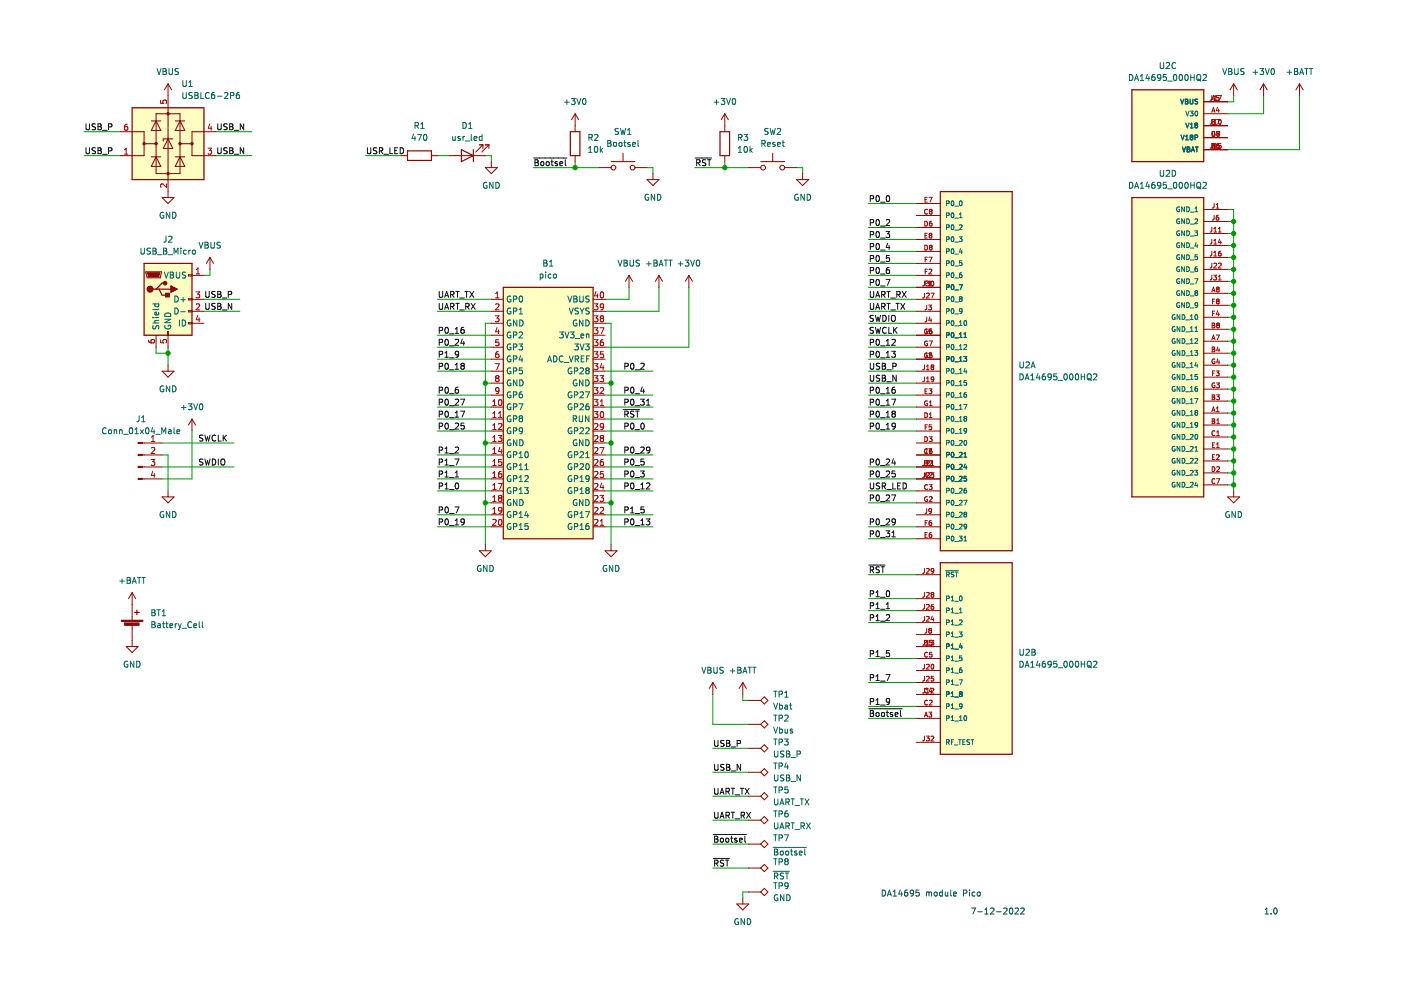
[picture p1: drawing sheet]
<svg xmlns="http://www.w3.org/2000/svg" width="297mm" height="210mm" viewBox="0 0 297 210" stroke-linecap="round" stroke-linejoin="round" font-family="sans-serif">
<path d="M.1 0h297v209.9h-297z" fill-rule="evenodd" fill="#fff" stroke="#fff" stroke-width=".21"/>
<g fill="#ffffc2" stroke="#ffffc2" stroke-width=".25">
<path d="M199.4 119.3h15.2v40.6h-15.2z" fill-rule="evenodd"/>
<path d="M240 19h15.2v15.3h-15.2z" fill-rule="evenodd"/>
<path d="M240 41.9h15.2v63.5h-15.2z" fill-rule="evenodd"/>
<path d="M199.4 40.6h15.2v76.2h-15.2z" fill-rule="evenodd"/>
<path d="M28 22.8h15.2v15.3h-15.2z" fill-rule="evenodd"/>
<path d="M30.6 55.8h10.1v15.3h-10.1z" fill-rule="evenodd"/>
<path d="M106.7 60.9h19v53.3h-19z" fill-rule="evenodd"/>
</g>
<g fill="none" stroke="#009600" stroke-width=".21">
<path d="M17.9 33h7.6M17.9 27.9h7.6M45.8 33h7.6M45.8 27.9h7.6M77.5 33h7.6M92.7 33h2.6M102.9 33h1.3v1.3M113.1 35.5h13.9M121.9 34.3v1.2M137.2 35.5h1.2v1.3M147.3 35.5h11.4M153.7 34.3v1.2"/>
<path d="M168.9 35.5h1.3v1.3M261.6 20.3v1.3h-1.3M267.9 20.3v3.8h-7.6M275.5 20.3v11.4h-15.2M44.5 57.1v1.3h-1.3M184.1 55.8h10.2M184.1 53.3h10.2M184.1 58.4h10.2M184.1 50.8h10.2M184.1 48.2h10.2M184.1 43.2h10.2M260.3 44.4h1.3v59.7"/>
<path d="M260.3 57.1h1.3M260.3 59.7h1.3M260.3 49.5h1.3M260.3 54.6h1.3M260.3 47h1.3M260.3 52h1.3M33.1 73.6v1.3h2.5M35.6 73.6v3.8M43.2 66h7.7M43.2 63.5h7.7M92.7 78.7h11.5M92.7 66h11.5"/>
<path d="M92.7 71.1h11.5M92.7 73.6h11.5M92.7 76.2h11.5M92.7 63.5h11.5M104.2 68.5h-1.3v47M128.3 78.7h10.1M128.3 68.5h1.3v47M133.4 60.9v2.6h-5.1M139.7 60.9v5.1h-11.4M146.1 60.9v12.7h-17.8M184.1 78.7h10.2M184.1 66h10.2"/>
<path d="M184.1 71.1h10.2M184.1 73.6h10.2M184.1 76.2h10.2M184.1 60.9h10.2M184.1 68.5h10.2M184.1 63.5h10.2M260.3 64.7h1.3M260.3 62.2h1.3M260.3 80h1.3M260.3 72.3h1.3M260.3 69.8h1.3M260.3 67.3h1.3"/>
<path d="M260.3 77.4h1.3M260.3 74.9h1.3M34.4 99h15.2M34.4 93.9h15.2M34.4 96.5h1.2v7.6M40.7 91.4v10.1h-6.3M92.7 86.3h11.5M92.7 99h11.5M92.7 91.4h11.5M92.7 83.8h11.5M92.7 88.8h11.5M92.7 96.5h11.5"/>
<path d="M102.9 81.2h1.3M102.9 93.9h1.3M128.3 86.3h10.1M128.3 99h10.1M128.3 91.4h10.1M128.3 83.8h10.1M128.3 81.2h1.3M128.3 88.8h10.1M128.3 93.9h1.3M128.3 96.5h10.1M184.1 86.3h10.2M184.1 99h10.2"/>
<path d="M184.1 91.4h10.2M184.1 83.8h10.2M184.1 81.2h10.2M184.1 88.8h10.2M260.3 82.5h1.3M260.3 87.6h1.3M260.3 85h1.3M260.3 95.2h1.3M260.3 92.7h1.3M260.3 90.1h1.3M260.3 97.7h1.3M92.7 111.7h11.5"/>
<path d="M92.7 104.1h11.5M92.7 101.5h11.5M92.7 109.2h11.5M102.9 106.6h1.3M128.3 106.6h1.3M128.3 111.7h10.1M128.3 104.1h10.1M128.3 101.5h10.1M128.3 109.2h10.1M184.1 106.6h10.2M184.1 111.7h10.2M184.1 104.1h10.2"/>
<path d="M184.1 114.2h10.2M184.1 101.5h10.2M260.3 102.8h1.3M260.3 100.3h1.3M184.1 139.6h10.2M184.1 132h10.2M184.1 129.5h10.2M184.1 126.9h10.2M184.1 121.9h10.2M151.1 147.2v6.4h7.6M151.1 158.7h7.6M157.5 147.2v1.3h1.2"/>
<path d="M184.1 144.7h10.2M184.1 149.8h10.2M184.1 152.3h10.2M151.1 179h7.6M151.1 168.8h7.6M151.1 173.9h7.6M151.1 163.7h7.6M151.1 184h7.6M158.7 189.1h-1.2v1.3"/>
</g>
<g fill="none" stroke="#0000c2" stroke-width=".21">
<path d="M187.1 188.7a.64 .64 0 0 1 .7 .6 .64 .64 0 0 1-.7 .7zM188.1 190l.5-1.3 .4 1.3M188.3 189.6h.6M189.4 190h.7M189.4 189.1l.3-.4v1.3M190.9 188.7l-.3 .9h.7M191.2 189.1v.9M192.4 188.7l-.4 .1-.2 .2v.7l.2 .3 .4-.1v-.6l-.4-.1-.2 .2M193.7 189.3l-.2 .2-.4-.1-.1-.6 .5-.1 .2 .3-.1 .7-.1 .2-.4 .1M194.9 188.7h-.7v.6h.6l.1 .6-.2 .1-.5-.1M196.4 189.1v.9M196.4 189.3l.4-.2 .2 .2"/>
<path d="M197 189.3l.1-.2 .4 .1v.8M197 189.3v.7M198.1 189.3l.2-.2 .4 .2-.1 .6h-.5zM199.8 189.2l-.4-.1-.2 .3 .1 .5h.5M199.8 188.7v1.3M200.4 189.1l.1 .8h.5M201 189.1v.9M201.6 188.7v1.1l.1 .2M202.2 189.6l.6-.2-.1-.2-.4-.1-.1 .2v.6h.5M204.3 189.4l.6-.1v-.5l-.6-.1v1.3M205.5 188.7v.1M205.5 189.1v.9"/>
<path d="M206 192.5h.8l-.5 1.3M206.7 189.2l-.4-.1-.2 .3 .1 .5h.5M207.2 189.3l.2-.2 .4 .2-.1 .6h-.5zM207.3 193.3h1M208.8 193.8h.7M208.8 192.9l.4-.4v1.3M210 192.6l.5-.1 .2 .4-.7 .9h.7M211.3 193.3h1M212.8 192.6l.5-.1 .2 .4-.8 .9h.8M214.1 192.6l.2-.1a.68 .68 0 0 1 .5 .7 .68 .68 0 0 1-.5 .6l-.3-.5zM215.2 192.6l.5-.1 .2 .4-.7 .9h.7M216.4 192.6l.5-.1 .3 .4-.8 .9h.8"/>
<path d="M268.2 193.8h.8M268.2 192.9l.4-.4v1.3M269.5 193.7v.1M270.2 192.6l.1-.1a.68 .68 0 0 1 .5 .7 .68 .68 0 0 1-.5 .6l-.3-.5z"/>
</g>
<g fill="none" stroke="#0f0f0f" stroke-width=".21">
<path d="M18.2 26.2v1.1l.3 .2h.3l.2-.2v-1.1M18.2 31.3v1.1l.3 .2h.2l.3-.2v-1.1M20.2 26.3l-.4-.1-.3 .3 .1 .3 .6 .2v.4l-.7 .1M20.2 31.4l-.4-.1-.3 .3 .1 .3 .6 .2v.4h-.7M20.8 26.2h.4l.2 .3-.2 .3 .2 .2 .1 .3-.2 .2h-.5zM20.8 31.3h.4l.2 .3-.2 .3 .2 .1 .1 .4-.2 .2h-.5zM20.8 26.8h.4M20.8 31.9h.4M21.7 27.6h1M21.7 32.7h1M23 26.9l.6-.1 .1-.4-.7-.2v1.3M23 32l.6-.1 .1-.5-.7-.1v1.3"/>
<path d="M46.2 26.2v1.1l.2 .2h.2l.3-.2v-1.1M46.2 31.3v1.1l.2 .2h.2l.3-.2v-1.1M48.2 31.4l-.5-.1-.3 .3 .2 .3 .5 .2v.4h-.7M48.2 26.3l-.5-.1-.3 .3 .2 .3 .5 .2v.4l-.7 .1M48.7 26.2h.4l.3 .3-.3 .3 .3 .2v.3l-.2 .2h-.5zM48.7 26.8h.4M48.7 31.3h.4l.3 .3-.3 .3 .3 .1v.4l-.2 .2h-.5zM48.7 31.9h.4M49.7 27.6h.9M49.7 32.7h.9M51.7 26.2v1.3l-.8-1.3v1.3M51.7 31.3v1.3l-.8-1.3v1.3"/>
<path d="M77.9 31.3v1.1l.2 .2h.3l.2-.2v-1.1M79.9 31.4l-.5-.1-.2 .3 .1 .3 .5 .2v.4h-.6M80.4 32l.6-.1 .1-.5-.7-.1v1.3M80.7 32l.5 .6M81.4 32.7h1M82.7 31.3v1.3h.6M83.7 31.9h.4M84.3 31.3h-.6v1.3h.6M84.8 31.3a.64 .64 0 0 1 .8 .7 .64 .64 0 0 1-.8 .6zM113.1 33.5h7.1M113.4 33.9h.5l.2 .2-.2 .4 .2 .1 .1 .3-.3 .2h-.5zM113.4 34.5h.5"/>
<path d="M114.7 34.4l.2-.1 .3 .1v.7l-.5-.1zM115.9 34.4l.1-.1 .4 .1-.1 .7-.4-.1zM116.8 34.3h.5M117 33.9v1l.3 .2M118.2 34.3h-.4l-.1 .2v.1l.5 .2v.3h-.5M118.7 34.7l.6-.1-.1-.3h-.3l-.2 .2 .1 .6h.4M119.8 33.9v1l.2 .2M147.4 33.5h3.4M147.7 34.5h.6l.1-.5-.7-.1v1.2M148 34.5l.4 .6M149.6 33.9l-.6 .1v.3l.5 .3 .1 .3-.2 .2h-.5M150 33.9h.7"/>
<path d="M150.4 33.9v1.2M184.5 42.1h.6l.1-.5-.7-.1v1.2M184.5 47.2h.6l.1-.5-.7-.1v1.2M184.5 49.8l.6-.1 .1-.5-.7-.1v1.3M184.5 52.3l.6-.1 .1-.4-.7-.2v1.3M184.5 54.8h.6l.1-.5-.7-.1v1.2M184.5 57.4l.6-.1 .1-.5-.7-.1v1.3M184.5 59.9h.6l.1-.5-.7-.2v1.3M185.8 41.6l.2-.1a.68 .68 0 0 1 .5 .6 .68 .68 0 0 1-.5 .6l-.3-.4zM185.8 46.7l.2-.1a.68 .68 0 0 1 .5 .6 .68 .68 0 0 1-.5 .6l-.3-.5zM185.8 49.2l.2-.1a.68 .68 0 0 1 .5 .6 .68 .68 0 0 1-.5 .7l-.3-.5zM185.8 51.8l.2-.2a.68 .68 0 0 1 .5 .7 .68 .68 0 0 1-.5 .6l-.3-.5z"/>
<path d="M185.8 54.3l.2-.1a.68 .68 0 0 1 .5 .6 .68 .68 0 0 1-.5 .6l-.3-.4zM185.8 56.8l.2-.1a.68 .68 0 0 1 .5 .6 .68 .68 0 0 1-.5 .7l-.3-.5zM185.8 59.4l.2-.2a.68 .68 0 0 1 .5 .7 .68 .68 0 0 1-.5 .6l-.3-.5zM186.7 55.6h1M186.7 58.1h1M186.7 53h1M186.7 42.9h1M186.7 50.5h1M186.7 47.9h1M187.8 49.1h.8l-.4 .5 .4 .1v.5l-.2 .2-.6-.2M187.8 59.2h.9l-.6 1.3M187.9 46.7l.5-.1 .2 .3-.8 .9h.8"/>
<path d="M188 41.6l.2-.1a.68 .68 0 0 1 .4 .6 .68 .68 0 0 1-.4 .6l-.3-.4zM188.2 51.6l-.3 .9h.8M188.5 56.7l-.4 .1-.1 .2-.1 .7 .2 .3 .5-.1-.1-.6-.4-.1-.2 .2M188.5 52.1v.8M188.6 54.2h-.6l-.1 .6 .6-.1 .1 .6-.2 .1-.5-.1M43.6 64.3v1.1l.3 .2h.2l.3-.2v-1.1M43.6 61.8v1l.3 .3h.2l.3-.3v-1M45.6 64.4l-.5-.1-.2 .3 .1 .3 .6 .2v.4h-.7M45.6 61.8h-.5l-.2 .2 .1 .3 .6 .3v.3l-.7 .1M46.2 64.3h.4l.2 .3-.2 .3 .2 .1 .1 .4-.3 .2h-.4zM46.2 61.8h.4l.2 .2-.2 .4 .2 .1 .1 .3-.3 .3h-.4zM46.2 62.4h.4"/>
<path d="M46.2 64.9h.4M47.1 65.7h1M47.1 63.2h1M48.4 62.5l.6-.1 .1-.5-.7-.1v1.3M49.1 64.3v1.3l-.7-1.3v1.3M93.1 75.1h.6l.1-.5-.7-.1v1.2M93.1 72.6l.6-.1 .1-.4-.7-.2v1.3M93.1 77.7l.6-.1 .1-.5-.7-.1v1.3M93.1 70.1l.6-.1 .1-.5-.7-.1v1.3M93.1 64.3v1.1l.3 .2h.2l.3-.2v-1.1M93.1 61.8v1l.3 .3h.2l.3-.3v-1M94.3 65.6l.4-1.3 .4 1.3"/>
<path d="M94.3 63.1l.4-1.3 .4 1.3M94.3 75.7h.8M94.3 74.8l.4-.3v1.2M94.4 65.2h.6M94.4 62.7h.6M94.5 72.1l.1-.2a.68 .68 0 0 1 .5 .7 .68 .68 0 0 1-.5 .6l-.3-.5zM94.5 77.1l.1-.1a.68 .68 0 0 1 .5 .7 .68 .68 0 0 1-.5 .6l-.3-.5zM94.5 69.5l.1-.1a.68 .68 0 0 1 .5 .6 .68 .68 0 0 1-.5 .7l-.3-.5zM95.3 73.3h1M95.3 78.4h1M95.3 75.9h1M95.3 70.8h1"/>
<path d="M95.5 65l.6-.1 .1-.5-.7-.1v1.3M95.5 62.5l.6-.1 .1-.5-.7-.1v1.3M95.8 65l.5 .6M95.8 62.5l.5 .6M96.5 72.1l.5-.2 .2 .4-.7 .9h.7M96.5 78.3h.7M96.5 70.7h.7M96.5 69.8l.4-.4v1.3M96.5 77.4l.4-.4v1.3M96.6 64.3h.8M96.6 61.8h.8M97 61.8v1.3"/>
<path d="M97 64.3v1.3M97.2 75l-.2 .3-.4-.1v-.6l.4-.1 .2 .2v.7l-.2 .3h-.4M97.5 65.7h.9M97.5 63.2h.9M98 77.6l-.3 .2v.2l.3 .3h.2l.2-.3v-.3l-.2-.1M98 77.6l-.3-.3 .3-.3h.2l.2 .3-.2 .3M98 77.6h.2M98 71.9l-.3 .9h.8M98.3 69.4l-.3 .1-.2 .2-.1 .7 .3 .3 .4-.2-.1-.6h-.3l-.3 .2M98.3 72.4v.8M98.6 61.8h.7M98.7 65l.7-.1v-.5l-.7-.1v1.3"/>
<path d="M98.9 61.8v1.3M99.1 65l.4 .6M99.6 61.8l.8 1.3M99.9 64.3l.8 1.3M100.4 61.8l-.8 1.3M100.7 64.3l-.8 1.3M132.5 77.7l.6-.1v-.5l-.6-.1v1.3M133.8 77.1l.2-.1a.68 .68 0 0 1 .4 .7 .68 .68 0 0 1-.4 .6l-.3-.5zM134.7 78.4h.9M135.9 77.1l.4-.1 .3 .4-.8 .9h.8M184.5 61.8v1l.3 .3h.2l.2-.3v-1M184.5 64.3v1.1l.3 .2h.2l.2-.2v-1.1"/>
<path d="M184.5 72.6l.6-.1 .1-.4-.7-.2v1.3M184.5 75.1h.6l.1-.5-.7-.1v1.2M184.5 77v1l.3 .3h.2l.2-.3v-1M184.5 79.6v1l.3 .2h.2l.2-.2v-1M185.2 69.5h-.7v.4l.6 .2 .1 .3-.3 .3-.4-.1M185.2 66.9l-.7 .1v.3l.6 .3 .1 .3-.3 .2h-.4M185.6 69.4l.3 1.3 .2-.9 .3 .9 .3-1.3M185.6 66.9l.3 1.2 .2-.9 .3 .9 .3-1.2M185.7 65.6l.4-1.3 .4 1.3M185.7 63.1l.4-1.3 .4 1.3M185.8 65.2h.6M185.8 62.7h.6"/>
<path d="M185.8 72.1l.2-.2a.68 .68 0 0 1 .5 .7 .68 .68 0 0 1-.5 .6l-.3-.5zM185.8 74.6l.2-.1a.68 .68 0 0 1 .5 .6 .68 .68 0 0 1-.5 .6l-.3-.4zM186.5 77.1l-.5-.1-.2 .3 .1 .3 .5 .2v.4h-.6M186.5 79.6h-.5l-.2 .2 .1 .3 .5 .2v.4l-.6 .1M186.7 73.3h1M186.7 75.9h1M186.7 60.6h1M186.9 62.5l.6-.1 .1-.5-.7-.1v1.3M186.9 65l.6-.1 .1-.5-.7-.1v1.3M187.1 77h.4l.2 .3-.2 .3 .2 .1 .1 .3-.3 .3h-.4zM187.1 79.6h.4l.2 .2-.2 .4 .2 .1 .1 .3-.3 .2h-.4zM187.1 77.6h.4"/>
<path d="M187.2 66.9a.64 .64 0 0 1 .7 .6 .64 .64 0 0 1-.7 .6zM187.2 65l.5 .6M187.2 62.5l.5 .6M187.9 72.3l.4-.4v1.3M187.9 74.8l.4-.3v1.2M187.9 69.5a.56 .56 0 0 0-.8 .5 .56 .56 0 0 0 .8 .5M187.9 73.2h.7M187.9 75.7h.7M188 78.4h1M188 64.3h.7M188 61.8h.7M188.4 61.8v1.3"/>
<path d="M188.4 64.3v1.3M188.4 69.4v1.3h.6M188.4 66.9v1.2M188.9 65.7h.9M188.9 63.2h.9M189 67l.3-.1a.43 .43 0 0 1 .5 .4v.4a.42 .42 0 0 1-.4 .4 .42 .42 0 0 1-.4-.4zM189 74.5h.8l-.4 .5 .4 .1v.5l-.2 .1-.6-.1M189.1 72.1l.5-.2 .2 .4-.8 .9h.8M189.3 77.7l.6-.1 .1-.5-.7-.1v1.3M189.5 69.4v1.3M189.7 69.9l.5 .8M190 64.3h.7"/>
<path d="M190 79.6v1.2l-.7-1.2v1.2M190.1 62.5l.6-.1 .1-.5-.7-.1v1.3M190.2 69.4l-.7 .7M190.3 64.3v1.3M190.4 62.5l.5 .6M191 64.3l.8 1.3M191.3 61.8l.8 1.3M191.8 64.3l-.8 1.3M192.1 61.8l-.8 1.3M43 97.4h-.6v.4l.5 .3 .1 .3-.2 .2-.5-.1M43 92.3l-.6 .1v.3l.5 .3 .1 .3-.2 .2h-.5M43.4 92.2l.3 1.3 .3-.9 .2 .9 .3-1.3"/>
<path d="M43.4 97.3l.3 1.3 .3-.9 .2 .9 .3-1.3M45 97.3a.64 .64 0 0 1 .7 .7 .64 .64 0 0 1-.7 .6zM45.7 92.4a.56 .56 0 0 0-.8 .5 .56 .56 0 0 0 .8 .5M46.3 92.2v1.3h.6M46.3 97.3v1.3M46.9 97.5l.2-.2a.43 .43 0 0 1 .6 .4v.5a.42 .42 0 0 1-.4 .4 .42 .42 0 0 1-.5-.4zM47.3 92.2v1.3M47.5 92.8l.5 .7M48 92.2l-.7 .8M93.1 98l.6-.1 .1-.5-.7-.1v1.3M93.1 87.8h.6l.1-.5-.7-.1v1.2M93.1 90.4l.6-.1 .1-.5-.7-.1v1.3"/>
<path d="M93.1 85.3l.6-.1 .1-.4-.7-.2v1.3M93.1 82.8l.6-.1 .1-.5-.7-.1v1.3M93.1 95.5l.6-.1 .1-.5-.7-.1v1.3M94.3 98.6h.8M94.3 96.1h.8M94.3 95.1l.4-.3v1.3M94.3 97.7l.4-.4v1.3M94.5 87.3l.1-.1a.68 .68 0 0 1 .5 .6 .68 .68 0 0 1-.5 .6l-.3-.4zM94.5 89.8l.1-.1a.68 .68 0 0 1 .5 .6 .68 .68 0 0 1-.5 .7l-.3-.5zM94.5 84.8l.1-.2a.68 .68 0 0 1 .5 .7 .68 .68 0 0 1-.5 .6l-.3-.5zM94.5 82.2l.1-.1a.68 .68 0 0 1 .5 .6 .68 .68 0 0 1-.5 .7l-.3-.5zM95.3 98.7h1"/>
<path d="M95.3 88.6h1M95.3 91.1h1M95.3 86h1M95.3 83.5h1M95.3 96.2h1M96.5 97.3h.8l-.5 1.3M96.5 88.4h.7M96.5 89.8l.5-.1 .2 .4-.7 .9h.7M96.5 84.8l.5-.2 .2 .4-.7 .9h.7M96.5 94.9l.5-.1 .2 .3-.7 1h.7M96.5 87.5l.4-.3v1.2M97.1 82.1l-.3 .1-.2 .2-.1 .7 .3 .3 .4-.2-.1-.6h-.3l-.3 .2"/>
<path d="M97.7 87.2h.8l-.5 1.2M97.7 84.6h.8l-.5 1.3M98.4 89.7h-.6l-.1 .6h.6l.1 .6-.2 .1-.5-.1M132.2 86.8h3.4M132.5 98l.6-.1v-.5l-.6-.1v1.3M132.5 87.8h.6v-.5l-.6-.1v1.2M132.5 90.4l.6-.1v-.5l-.6-.1v1.3M132.5 85.3l.6-.1v-.4l-.6-.2v1.3M132.5 82.8l.6-.1v-.5l-.6-.1v1.3M132.5 95.5l.6-.1v-.5l-.6-.1v1.3M132.8 87.8l.4 .6M133.8 97.4l.2-.1a.68 .68 0 0 1 .4 .7 .68 .68 0 0 1-.4 .6l-.3-.5z"/>
<path d="M133.8 89.8l.2-.1a.68 .68 0 0 1 .4 .6 .68 .68 0 0 1-.4 .7l-.3-.5zM133.8 100l.2-.1a.68 .68 0 0 1 .4 .6 .68 .68 0 0 1-.4 .6l-.3-.5zM133.8 84.8l.2-.2a.68 .68 0 0 1 .4 .7 .68 .68 0 0 1-.4 .6l-.3-.5zM133.8 82.2l.2-.1a.68 .68 0 0 1 .4 .6 .68 .68 0 0 1-.4 .7l-.3-.5zM133.8 94.9l.2-.1a.68 .68 0 0 1 .4 .6 .68 .68 0 0 1-.4 .7l-.3-.5zM134.4 87.2l-.7 .1v.4l.6 .2 .1 .3-.2 .2h-.5M134.7 98.7h.9M134.7 91.1h.9M134.7 86h.9M134.7 83.5h.9M134.7 96.2h.9M134.8 87.2h.7"/>
<path d="M135.1 87.2v1.2M135.8 99.9h.8l-.4 .4 .3 .2v.5l-.2 .1-.5-.1M135.8 84.6h.8l-.4 .5 .3 .1v.6l-.2 .1-.5-.1M135.9 94.9l.4-.1 .3 .3-.8 1h.8M136 89.8l.2-.1a.68 .68 0 0 1 .4 .6 .68 .68 0 0 1-.4 .7 .84 .84 0 0 1-.2-1.2zM136.2 82l-.3 .9h.7M136.5 82.5v.9M136.5 97.3h-.6v.6h.6v.6l-.2 .1-.4-.1M137.1 85.9h.7M137.1 85l.3-.4v1.3M137.8 95.3l-.2 .3-.4-.1-.1-.6 .5-.1 .2 .2-.1 .8-.1 .2-.4 .1M184.5 82.8l.6-.1 .1-.5-.7-.1v1.3"/>
<path d="M184.5 85.3l.6-.1 .1-.4-.7-.2v1.3M184.5 87.8h.6l.1-.5-.7-.1v1.2M184.5 90.4l.6-.1 .1-.5-.7-.1v1.3M184.5 98l.6-.1 .1-.5-.7-.1v1.3M185.8 97.4l.2-.1a.68 .68 0 0 1 .5 .7 .68 .68 0 0 1-.5 .6l-.3-.5zM185.8 82.2l.2-.1a.68 .68 0 0 1 .5 .6 .68 .68 0 0 1-.5 .7l-.3-.5zM185.8 84.8l.2-.2a.68 .68 0 0 1 .5 .7 .68 .68 0 0 1-.5 .6l-.3-.5zM185.8 87.3l.2-.1a.68 .68 0 0 1 .5 .6 .68 .68 0 0 1-.5 .6l-.3-.4zM185.8 89.8l.2-.1a.68 .68 0 0 1 .5 .6 .68 .68 0 0 1-.5 .7l-.3-.5zM185.8 100l.2-.1a.68 .68 0 0 1 .5 .6 .68 .68 0 0 1-.5 .6l-.3-.5zM186.7 98.7h1M186.7 88.6h1"/>
<path d="M186.7 91.1h1M186.7 86h1M186.7 83.5h1M187.1 80.2h.4M187.9 97.4l.5-.1 .2 .4-.8 .9h.8M187.9 100l.5-.1 .2 .3-.8 .9h.8M187.9 88.4h.7M187.9 82.5l.4-.4v1.3M187.9 85l.4-.4v1.3M187.9 87.5l.4-.3v1.2M187.9 90.1l.4-.4v1.3M187.9 91h.7"/>
<path d="M187.9 85.9h.7M187.9 83.4h.7M188 80.9h1M189 84.6h.9l-.5 1.3M189.4 87.7l-.3-.2 .3-.3h.2l.2 .2-.2 .3M189.4 87.7l-.3 .3v.2l.3 .2h.2l.2-.2v-.4l-.2-.1M189.4 87.7h.2M189.4 97.3l-.3 .9h.8M189.7 97.7v.9M189.7 82.1l-.3 .1-.2 .2-.1 .7 .3 .3 .4-.2-.1-.6h-.3l-.3 .2M189.8 99.9h-.6l-.1 .6 .6-.1 .1 .6-.2 .1-.5-.1M189.8 90.3l-.2 .2-.4-.1v-.6l.4-.1 .2 .3v.7l-.2 .2-.4 .1"/>
<path d="M93.1 100.5h.6l.1-.5-.7-.1v1.2M93.1 103.1l.6-.1 .1-.5-.7-.1v1.3M93.1 110.7l.6-.1 .1-.5-.7-.1v1.3M93.1 108.1h.6l.1-.5-.7-.1v1.2M94.3 101.1h.8M94.3 103.7h.8M94.3 100.2l.4-.3v1.2M94.3 102.8l.4-.4v1.3M94.5 110.1l.1-.1a.68 .68 0 0 1 .5 .7 .68 .68 0 0 1-.5 .6l-.3-.5zM94.5 107.6l.1-.1a.68 .68 0 0 1 .5 .6 .68 .68 0 0 1-.5 .6l-.3-.4zM95.3 101.3h1M95.3 103.8h1"/>
<path d="M95.3 111.4h1M95.3 108.9h1M96.5 107.5h.8l-.5 1.2M96.5 101.1h.7M96.5 111.3h.7M96.5 100.2l.4-.3v1.2M96.5 110.4l.4-.4v1.3M96.6 102.5l.2-.1a.68 .68 0 0 1 .5 .6 .68 .68 0 0 1-.5 .7l-.3-.5zM98.4 110.6l-.2 .2-.4-.1v-.6l.4-.1 .2 .3v.7l-.2 .2-.4 .1M132.5 100.5h.6v-.5l-.6-.1v1.2M132.5 103.1l.6-.1v-.5l-.6-.1v1.3M132.5 110.7l.6-.1v-.5l-.6-.1v1.3"/>
<path d="M132.5 108.1h.6v-.5l-.6-.1v1.2M133.7 108.7h.7M133.7 107.8l.3-.3v1.2M133.8 102.5l.2-.1a.68 .68 0 0 1 .4 .6 .68 .68 0 0 1-.4 .7l-.3-.5zM133.8 110.1l.2-.1a.68 .68 0 0 1 .4 .7 .68 .68 0 0 1-.4 .6l-.3-.5zM134.7 101.3h.9M134.7 103.8h.9M134.7 111.4h.9M134.7 108.9h.9M135.9 103.7h.7M135.9 111.3h.7M135.9 102.8l.3-.4v1.3"/>
<path d="M135.9 110.4l.3-.4v1.3M136.5 107.5h-.6v.6l.6-.1v.6l-.2 .1-.4-.1M137 110h.8l-.4 .5 .3 .1v.6l-.1 .1-.6-.1M137.1 102.5l.5-.1 .2 .4-.8 .9h.8M184.2 119.8h3.5M184.5 100.5h.6l.1-.5-.7-.1v1.2M184.5 102.4v1l.3 .3h.2l.2-.3v-1M184.5 105.6l.6-.1 .1-.4-.7-.2v1.3M184.5 110.7l.6-.1 .1-.5-.7-.1v1.3M184.5 113.2h.6l.1-.5-.7-.1v1.2M185.8 105.1l.2-.2a.68 .68 0 0 1 .5 .7 .68 .68 0 0 1-.5 .6l-.3-.5zM185.8 110.1l.2-.1a.68 .68 0 0 1 .5 .7 .68 .68 0 0 1-.5 .6l-.3-.5z"/>
<path d="M185.8 112.7l.2-.1a.68 .68 0 0 1 .5 .6 .68 .68 0 0 1-.5 .6l-.3-.5zM186.5 102.5l-.5-.1-.2 .2 .1 .3 .5 .3v.4h-.6M186.7 101.3h1M186.7 113.9h1M186.7 111.4h1M186.7 106.3h1M187.1 103.1l.6-.1v-.5l-.6-.1v1.3M187.4 103.1l.4 .6M187.8 112.6h.8l-.4 .4 .4 .2v.5l-.2 .1-.6-.1M187.9 105.1l.5-.2 .2 .4-.8 .9h.8M187.9 110.1l.5-.1 .2 .4-.8 .9h.8M188 103.8h1"/>
<path d="M189 104.9h.9l-.5 1.3M189.1 113.8h.7M189.1 112.9l.4-.3v1.2M189.3 102.4v1.3h.6M189.8 110.6l-.2 .2-.4-.1v-.6l.4-.1 .2 .3v.7l-.2 .2-.4 .1M190.3 103h.4M190.9 102.4h-.6v1.3h.6M191.5 102.4a.64 .64 0 0 1 .7 .6 .64 .64 0 0 1-.7 .7zM184.5 120.8h.6l.1-.5-.7-.1v1.2M184.5 125.9h.6l.1-.5-.7-.2v1.3M184.5 128.5l.6-.1 .1-.5-.7-.1v1.3M184.5 131l.6-.1 .1-.5-.7-.1v1.3"/>
<path d="M184.5 138.6l.6-.1 .1-.4-.7-.2v1.3M184.8 120.8l.4 .6M185.7 139.2h.7M185.7 125.6l.4-.4v1.3M185.7 128.2l.4-.4v1.3M185.7 130.7l.4-.4v1.3M185.7 138.3l.4-.4v1.3M185.7 131.6h.7M185.7 126.5h.7M185.7 129.1h.7M186.4 120.2l-.6 .1v.4l.5 .2 .1 .3-.2 .2h-.5M186.7 139.3h1"/>
<path d="M186.7 131.7h1M186.7 126.6h1M186.7 129.2h1M186.8 120.2h.7M187.2 120.2v1.2M187.9 130.4l.5-.1 .2 .4-.8 .9h.8M187.9 128.2l.4-.4v1.3M187.9 129.1h.7M188 125.4l.2-.2a.68 .68 0 0 1 .4 .7 .68 .68 0 0 1-.4 .6l-.3-.5zM188.6 137.9h-.6l-.1 .6h.6l.1 .6-.2 .1-.5-.1M151.5 157v1l.3 .3 .3-.1 .1-.2v-1M153.5 157h-.5l-.2 .2 .1 .3 .5 .3v.3l-.6 .1"/>
<path d="M154.1 157h.4l.2 .2-.2 .4 .2 .1 .1 .3-.3 .3h-.4zM154.1 157.6h.4M155 158.4h1M156.3 157.6h.6l.1-.5-.7-.1v1.3M184.2 150.3h7.1M184.5 143.7l.6-.1 .1-.5-.7-.1v1.3M184.5 148.8l.6-.1 .1-.5-.7-.1v1.3M184.5 150.6h.4l.3 .3-.3 .3 .3 .2v.3l-.2 .2h-.5zM184.5 151.2h.4M185.7 143.4l.4-.4v1.3M185.7 148.5l.4-.4v1.3M185.7 149.4h.7"/>
<path d="M185.7 144.3h.7M185.8 151.2l.2-.1 .3 .1v.6h-.5zM186.7 149.5h1M186.7 144.4h1M186.9 151.2l.2-.1 .4 .1-.1 .6h-.5zM187.8 143h.9l-.6 1.3M187.9 151.1h.5M188.1 150.6v1.1l.3 .2M188.6 148.6l-.2 .3-.4-.1v-.6l.4-.1 .2 .2v.8l-.2 .2-.4 .1M189.2 151.1h-.3l-.2 .1 .1 .2 .4 .1v.3h-.5M189.8 151.5l.6-.1-.1-.3h-.3l-.2 .1v.6h.5M190.9 150.6v1.1l.2 .2"/>
<path d="M151.2 176.9h7.1M151.5 162.1v1l.3 .2h.3l.1-.2v-1M151.5 167.1v1.1l.3 .2 .3-.1 .1-.1v-1.1M151.5 172.2v1l.3 .3 .3-.1 .1-.2v-1M151.5 177.3h.4l.3 .2-.3 .4 .3 .1v.3l-.2 .3h-.5zM151.5 177.9h.4M152.7 168.4l.4-1.3 .4 1.3M152.7 173.5l.4-1.3 .4 1.3M152.8 177.8l.2-.1 .3 .1v.7l-.5-.1zM152.8 168h.6M152.8 173.1h.6M153.5 162.1h-.5l-.2 .2 .1 .3 .5 .2v.4l-.6 .1"/>
<path d="M153.9 167.8l.6-.1 .1-.4-.7-.2v1.3M153.9 172.9l.6-.1 .1-.5-.7-.1v1.3M153.9 177.8l.2-.1 .4 .1-.1 .7-.5-.1zM154.1 162.1h.4l.2 .2-.2 .4 .2 .1 .1 .3-.3 .2h-.4zM154.1 162.7h.4M154.2 167.8l.5 .6M154.2 172.9l.5 .6M154.9 177.7h.5M155 167.1h.7M155 172.2h.7M155 163.4h1M155.1 177.3v1.1l.3 .2"/>
<path d="M155.4 167.1v1.3M155.4 172.2v1.3M155.9 168.5h.9M155.9 173.6h.9M156.2 177.8l-.3-.1-.2 .2 .1 .2 .4 .1v.3h-.5M156.8 178.1l.6-.1-.1-.2-.3-.1-.2 .2v.6h.5M157 167.1h.7M157 162.1v1.2l-.7-1.2v1.2M157.1 172.9l.6-.1 .1-.5-.7-.1v1.3M157.3 167.1v1.3M157.4 172.9l.5 .6M157.9 177.3v1.1l.2 .2"/>
<path d="M158 167.1l.8 1.3M158.3 172.2l.8 1.3M158.8 167.1l-.8 1.3M159.1 172.2l-.8 1.3M151.2 182h3.5M151.5 183h.6l.1-.5-.7-.1v1.2M151.8 183l.4 .6M153.4 182.4l-.6 .1v.4l.5 .2 .1 .3-.2 .2h-.5M153.8 182.4h.7M154.2 182.4v1.2"/>
</g>
<g fill="none" stroke="#840000" stroke-width=".21">
<path d="M35.6 17.8v24.1M35.6 17.8l-.7 1.2M35.6 17.8l.8 1.2M261.6 17.8v2.5M261.6 17.8l-.8 1.2M261.6 17.8l.7 1.2M267.9 17.8l-.8 1.2M267.9 17.8v2.5M267.9 17.8l.8 1.2M275.5 17.8l-.7 1.2M275.5 17.8v2.5M275.5 17.8l.8 1.2"/>
<path d="M25.5 27.9h5.1v5.1h-5.1M30.6 30.5h2.5M32.1 33.3h2M32.1 25.6h2M33.1 24.1h5.1v12.7h-5.1zM33.1 33.3l1 2h-2zM33.1 25.6l1 2.1h-2zM35.6 29.4l1 2.1h-2zM36.6 29.4h-2v.6M37.2 33.3h2M37.2 25.6h2M38.2 30.5h2.5"/>
<path d="M38.2 33.3l1 2h-2zM38.2 25.6l1 2.1h-2zM45.8 27.9h-5.1v5.1h5.1M85.1 33h1.3M91.5 33h1.2M95.3 33h7.6M101.6 30.7h.8M102.4 30.7l-1.5 1.5M102.4 30.7v.8M102.9 35.5h2.5l-1.2 1.3zM102.9 30.7h.8M103.7 30.7l-1.6 1.5"/>
<path d="M103.7 30.7v.8M104.2 34.3v1.2M121.9 24.1v3.8M121.9 33v1.3M121.9 24.1l-.7 1.3M121.9 24.1l.8 1.3M127 35.5h2.6M129.6 34.3h5M132.1 32.5v1.8M134.6 35.5h2.6M137.2 38.1h2.5l-1.3 1.2zM138.4 36.8v1.3"/>
<path d="M153.7 24.1l-.8 1.3M153.7 24.1v3.8M153.7 33v1.3M153.7 24.1l.7 1.3M158.7 35.5h2.6M161.3 34.3h5.1M163.8 32.5v1.8M166.4 35.5h2.5M168.9 38.1h2.5l-1.2 1.2zM170.2 36.8v1.3M255.2 24.1h5.1M255.2 21.6h5.1"/>
<path d="M255.2 31.7h5.1M255.2 26.7h5.1M255.2 29.2h5.1M30.9 57.6h3.3v.3l-.2 1h-2.8zM31.3 57.9h2.6l-.3 .7h-2zM34.4 41.9h2.5l-1.3 1.3zM39.9 58.3h.8v.2h-.8zM40.7 58.4h2.5M44.5 54.6l-.7 1.2M44.5 54.6v2.5M44.5 54.6l.8 1.2M133.4 58.4l-.8 1.3"/>
<path d="M133.4 58.4v2.5M133.4 58.4l.7 1.3M139.7 58.4l-.8 1.3M139.7 58.4v2.5M139.7 58.4l.8 1.3M146.1 58.4l-.8 1.3M146.1 58.4v2.5M146.1 58.4l.7 1.3M194.3 45.7h5.1M194.3 48.2h5.1M194.3 53.3h5.1M194.3 43.2h5.1"/>
<path d="M194.3 50.8h5.1M194.3 58.4h5.1M194.3 55.8h5.1M255.2 44.4h5.1M255.2 49.5h5.1M255.2 52h5.1M255.2 54.6h5.1M255.2 57.1h5.1M255.2 59.7h5.1M255.2 47h5.1M33.1 71.1v2.5M34.4 78.7h2.5l-1.3 1.3z"/>
<path d="M35.5 70.3h.3v.8h-.3zM35.6 71.1v2.5M35.6 77.4v1.3M39.9 63.3h.8v.3h-.8zM39.9 65.9h.8v.2h-.8zM39.9 68.4h.8v.3h-.8zM40.7 63.5h2.5M40.7 66h2.5M40.7 68.5h2.5M104.2 76.2h2.5M104.2 71.1h2.5M104.2 73.6h2.5"/>
<path d="M104.2 78.7h2.5M104.2 63.5h2.5M104.2 66h2.5M104.2 68.5h2.5M125.7 76.2h2.6M125.7 71.1h2.6M125.7 73.6h2.6M125.7 78.7h2.6M125.7 63.5h2.6M125.7 66h2.6M125.7 68.5h2.6M194.3 60.9h5.1"/>
<path d="M194.3 76.2h5.1M194.3 71.1h5.1M194.3 73.6h5.1M194.3 78.7h5.1M194.3 63.5h5.1M194.3 66h5.1M194.3 68.5h5.1M255.2 72.3h5.1M255.2 62.2h5.1M255.2 74.9h5.1M255.2 69.8h5.1M255.2 80h5.1"/>
<path d="M255.2 67.3h5.1M255.2 64.7h5.1M255.2 77.4h5.1M30.1 99h4.3M30.1 96.5h4.3M30.1 93.9h4.3M40.7 88.8v2.6M40.7 88.8l-.8 1.3M40.7 88.8l.8 1.3M104.2 99h2.5M104.2 96.5h2.5M104.2 88.8h2.5"/>
<path d="M104.2 93.9h2.5M104.2 83.8h2.5M104.2 91.4h2.5M104.2 86.3h2.5M104.2 81.2h2.5M125.7 99h2.6M125.7 96.5h2.6M125.7 88.8h2.6M125.7 93.9h2.6M125.7 83.8h2.6M125.7 91.4h2.6M125.7 86.3h2.6"/>
<path d="M125.7 81.2h2.6M194.3 99h5.1M194.3 96.5h5.1M194.3 88.8h5.1M194.3 93.9h5.1M194.3 83.8h5.1M194.3 91.4h5.1M194.3 86.3h5.1M194.3 81.2h5.1M255.2 87.6h5.1M255.2 90.1h5.1M255.2 85h5.1"/>
<path d="M255.2 92.7h5.1M255.2 95.2h5.1M255.2 97.7h5.1M255.2 82.5h5.1M30.1 101.5h4.3M34.4 105.4h2.5l-1.3 1.2zM35.6 104.1v1.3M101.6 116.8h2.6l-1.3 1.2zM102.9 115.5v1.3M104.2 101.5h2.5M104.2 104.1h2.5M104.2 111.7h2.5"/>
<path d="M104.2 106.6h2.5M104.2 109.2h2.5M125.7 101.5h2.6M125.7 104.1h2.6M125.7 111.7h2.6M125.7 106.6h2.6M125.7 109.2h2.6M128.3 116.8h2.5l-1.2 1.2zM129.6 115.5v1.3M194.3 101.5h5.1M194.3 104.1h5.1M194.3 114.2h5.1"/>
<path d="M194.3 111.7h5.1M194.3 106.6h5.1M194.3 109.2h5.1M255.2 102.8h5.1M255.2 100.3h5.1M260.3 105.4h2.5l-1.2 1.2zM261.6 104.1v1.3M26.7 137.1h2.6l-1.3 1.3zM28 125.7l-.7 1.2M28 125.7v5.8M28 132.5v4.6M28 125.7l.8 1.2"/>
<path d="M194.3 137.1h5.1M194.3 139.6h5.1M194.3 132h5.1M194.3 129.5h5.1M194.3 126.9h5.1M194.3 121.9h5.1M194.3 134.5h5.1M151.1 144.7l-.7 1.3M151.1 144.7v2.5M151.1 144.7l.8 1.3M157.5 144.7v2.5M157.5 144.7l-.8 1.3"/>
<path d="M157.5 144.7l.7 1.3M158.7 148.5h2.6M158.7 153.6h2.6M158.7 158.7h2.6M161.3 148.5l.7-.8 .8 .8-.8 .8zM162 152.8l.8 .8-.8 .7-.7-.7zM162 157.9l.8 .8-.8 .7-.7-.7zM194.3 152.3h5.1M194.3 149.8h5.1M194.3 147.2h5.1M194.3 142.2h5.1M194.3 144.7h5.1"/>
<path d="M194.3 157.4h5.1M158.7 179h2.6M158.7 173.9h2.6M158.7 168.8h2.6M158.7 163.7h2.6M161.3 163.7l.7-.7 .8 .7-.8 .8zM162 178.2l.8 .8-.8 .7-.7-.7zM162 173.1l.8 .8-.8 .8-.7-.8zM162 168.1l.8 .7-.8 .8-.7-.8zM156.2 191.7h2.5l-1.2 1.2zM157.5 190.4v1.3M158.7 184h2.6"/>
<path d="M158.7 189.1h2.6M162 183.3l.8 .7-.8 .8-.7-.8zM162 188.4l.8 .7-.8 .8-.7-.8z"/>
<circle cx="130.1" cy="35.5" r=".51"/>
<circle cx="134.1" cy="35.5" r=".51"/>
<circle cx="161.8" cy="35.5" r=".51"/>
<circle cx="165.9" cy="35.5" r=".51"/>
</g>
<g fill="none" stroke="#006464" stroke-width=".21">
<path d="M33.3 14.5l.4 1.3 .4-1.3M34.6 14.5h.4l.2 .3-.2 .3 .2 .2 .1 .3-.2 .2h-.5zM34.6 15.1h.4M35.8 14.5v1.1l.3 .2h.2l.3-.2v-1.1M37.8 14.6l-.4-.1-.3 .3 .1 .3 .6 .2v.4h-.7M38.8 19.6v1l.2 .3 .4-.1 .1-.2v-1M38.8 17.1v1l.2 .2h.4l.1-.2v-1M40 18.3h.8M40 17.4l.4-.3v1.2M40.8 19.7h-.7v.4l.6 .2 .1 .3-.3 .3-.5-.1M41.3 19.6h.4l.3 .3-.3 .3 .3 .1v.3l-.2 .3h-.5zM42.6 19.6v1.3h.6"/>
<path d="M44.3 19.7a.56 .56 0 0 0-.8 .5 .56 .56 0 0 0 .8 .6M45.4 19.6l-.3 .1-.2 .2-.1 .7 .3 .3 .4-.1-.1-.6-.3-.1-.3 .2M47.6 19.7l.5-.1 .2 .4-.8 .9h.8M50.7 19.6l-.4 .1-.2 .2v.7l.2 .3 .4-.1v-.6l-.4-.1-.2 .2M239.5 15.8a.64 .64 0 0 1 .7 .6 .64 .64 0 0 1-.7 .7zM240.6 17.1l.4-1.3 .4 1.3M240.7 16.7h.6M241.8 17.1h.7M241.8 16.2l.3-.4v1.3M243.3 15.7l-.3 1h.8M243.6 16.2v.9M244.8 15.8l-.4 .1-.2 .2v.7l.2 .3 .4-.1v-.7h-.4l-.2 .2"/>
<path d="M246 13.3v1l.2 .2h.3l.2-.2v-1M246.1 16.3l-.2 .3-.4-.1v-.6l.4-.1 .2 .2v.8l-.2 .2-.4 .1M247.3 15.8h-.6l-.1 .6 .6-.1 .1 .7-.2 .1-.5-.1M247.3 13.4l.4-.1 .3 .3-.8 .9h.8M247.6 17.2h.9M248.9 15.9l.2-.1a.68 .68 0 0 1 .4 .6 .68 .68 0 0 1-.4 .7l-.3-.5zM249.3 13.4a.56 .56 0 0 0-.8 .5 .56 .56 0 0 0 .8 .5M250.1 15.9l.2-.1a.68 .68 0 0 1 .4 .6 .68 .68 0 0 1-.4 .7l-.3-.5zM251.3 15.9l.2-.1a.68 .68 0 0 1 .4 .6 .68 .68 0 0 1-.4 .7l-.3-.5zM252.5 15.8v1.3M252.5 16.4h.7M253.2 15.8v1.3"/>
<path d="M253.8 16l.2-.2a.43 .43 0 0 1 .6 .4v.5a.42 .42 0 0 1-.4 .4 .42 .42 0 0 1-.5-.4zM254 16.8l.6 .4M255.1 15.9l.4-.1 .3 .4-.8 .9h.8M259.2 14.5l.5 1.3 .4-1.3M260.5 14.5h.4l.3 .3-.3 .3 .3 .2v.3l-.2 .2h-.5zM260.5 15.1h.4M261.8 14.5v1.1l.2 .2 .4-.1 .1-.1v-1.1M263.8 14.6l-.5-.1-.3 .3 .2 .3 .5 .2v.4h-.7M265.7 15.3h.9M266.2 14.8v1M267.1 14.5h.8l-.4 .5 .3 .1v.6l-.1 .1-.6-.1M268.3 14.5l.4 1.3 .4-1.3"/>
<path d="M269.6 14.7l.2-.2a.68 .68 0 0 1 .4 .7 .68 .68 0 0 1-.4 .6l-.3-.5zM272.9 15.3h1M273.4 14.8v1M274.5 14.5h.4l.2 .3-.2 .3 .2 .2 .1 .3-.3 .2h-.4zM274.5 15.1h.4M275.6 15.8l.4-1.3 .4 1.3M275.7 15.4h.6M276.6 14.5h.8M277 14.5v1.3M277.6 14.5h.7M278 14.5v1.3M41.3 20.2h.4"/>
<path d="M46.1 20.4h1M48.9 20.3l.6-.1v-.5l-.6-.1v1.3M87.7 28.4l-.3 .9h.8M88 28.9v.9M88 26.6h.6l.1-.5-.7-.1v1.2M88.3 26.6l.4 .6M88.5 28.5h.9l-.6 1.3M89.2 27.2h.7M89.2 26.3l.4-.3v1.2M89.9 28.6l.2-.1a.68 .68 0 0 1 .4 .6 .68 .68 0 0 1-.4 .7l-.3-.5zM96 28.9v.8l.5-.1M96.5 28.9v.9"/>
<path d="M97.6 29l-.4-.1-.1 .2v.2l.5 .1v.3h-.5M98.2 26a.64 .64 0 0 1 .7 .6 .64 .64 0 0 1-.7 .6zM98.2 28.9v.9M98.5 28.9l-.3 .3M98.6 29.9h1M99.4 27.2h.7M99.4 26.3l.3-.3v1.2M99.9 28.5v1.1l.2 .2M100.5 29.3l.6-.1v-.2l-.4-.1-.2 .2 .1 .6h.5M102.2 29l-.4-.1-.2 .3 .1 .5h.5M102.2 28.5v1.3M103.2 38.7a.58 .58 0 0 0-.7 .6 .58 .58 0 0 0 .8 .5v-.4h-.3"/>
<path d="M104.5 38.7v1.2l-.7-1.2v1.2M105.1 38.7a.64 .64 0 0 1 .8 .6 .64 .64 0 0 1-.8 .6zM119.7 21.7h1M120.2 21.2v1M121.2 20.9h.7l-.4 .5 .4 .1v.5l-.2 .2-.5-.2M122.3 20.9l.4 1.3 .4-1.3M123.6 21l.2-.1a.68 .68 0 0 1 .5 .6 .68 .68 0 0 1-.5 .7l-.3-.5zM124.8 32.3h.7M124.8 31.4l.4-.4v1.3M124.9 29.2l.6-.1v-.5l-.6-.1v1.3M125.2 29.2l.4 .6M126.1 28.6l.5-.1 .2 .4-.8 .9h.8"/>
<path d="M126.1 31.2l.2-.2a.68 .68 0 0 1 .5 .7 .68 .68 0 0 1-.5 .6l-.3-.5zM127.3 31v1.3M127.4 31.8l.4 .5M127.8 31.5l-.5 .4M128.9 29.8h.4l.2 .2-.2 .4 .2 .1 .1 .3-.3 .2h-.4zM128.9 30.4h.4M130.2 30.3l.3-.1 .2 .2v.4l-.2 .2-.4-.2zM131.1 27.3l-.5-.1-.2 .3 .1 .3 .6 .2v.4h-.7M131.3 30.3l.3-.1 .3 .2v.4l-.3 .2-.4-.2zM131.5 27.2l.4 1.3 .2-.9 .2 .9 .3-1.3M132.2 30.2h.5M132.4 29.8v1.1l.3 .1"/>
<path d="M133.1 28.5h.7M133.1 27.6l.3-.4v1.3M133.6 30.3l-.3-.1-.2 .2 .1 .2 .4 .1v.3h-.5M134.1 30.6l.6-.1v-.2l-.4-.1-.2 .2 .1 .6h.5M135.3 29.8v1.1l.1 .1M151.4 21.7h1M151.9 21.2v1M152.9 20.9h.8l-.5 .5 .4 .1v.5l-.2 .2-.5-.2M154 20.9l.5 1.3 .4-1.3M155.4 21l.1-.1a.68 .68 0 0 1 .5 .6 .68 .68 0 0 1-.5 .7l-.3-.5zM156.5 32.3h.8M156.5 31.4l.4-.4v1.3"/>
<path d="M156.6 29.2l.6-.1 .1-.5-.7-.1v1.3M156.9 29.2l.4 .6M157.7 28.5h.8l-.4 .5 .4 .1v.5l-.2 .2-.6-.2M157.9 31.2l.1-.2a.68 .68 0 0 1 .5 .7 .68 .68 0 0 1-.5 .6l-.3-.5zM159 31v1.3M159.1 31.8l.4 .5M159.5 31.5l-.5 .4M161.5 30.4h.6l.1-.5-.7-.1v1.2M161.8 30.4l.5 .6M162.7 30.6l.6-.1v-.2l-.4-.1-.2 .2 .1 .6h.5M162.9 27.3l-.5-.1-.3 .3 .2 .3 .5 .2v.4h-.7M163.3 27.2l.3 1.3 .2-.9 .3 .9 .3-1.3"/>
<path d="M164.3 30.3l-.3-.1-.2 .2 .1 .2 .4 .1v.3h-.5M164.8 27.3l.5-.1 .2 .4-.8 .9h.8M164.9 30.6l.6-.1-.1-.2-.4-.1-.1 .2v.6h.5M165.8 30.2h.5M166 29.8v1.1l.3 .1M239.5 38.7a.64 .64 0 0 1 .7 .6 .64 .64 0 0 1-.7 .6zM240.6 39.9l.4-1.2 .4 1.2M240.7 39.6h.6M241.8 39l.3-.3v1.2M241.8 39.9h.7M243.3 38.6l-.3 .9h.8M243.6 39.1v.8"/>
<path d="M244.8 38.7h-.4l-.2 .3v.7l.2 .2 .4-.1v-.6l-.4-.1-.2 .3M246 36.1v1l.2 .3h.3l.2-.3v-1M246.1 39.2l-.2 .2h-.4v-.6l.4-.1 .2 .2v.7l-.2 .3h-.4M247.3 36.2l.4-.1 .3 .4-.8 .9h.8M247.3 38.7h-.6l-.1 .6 .6-.1 .1 .6-.2 .1-.5-.1M248.5 36.1a.64 .64 0 0 1 .8 .6 .64 .64 0 0 1-.8 .7zM248.9 38.8l.2-.1a.68 .68 0 0 1 .4 .6 .68 .68 0 0 1-.4 .6l-.3-.5zM250.1 38.8l.2-.1a.68 .68 0 0 1 .4 .6 .68 .68 0 0 1-.4 .6l-.3-.5zM250.3 21l.3 1 .4-1M250.4 28.6l.3 1.1 .4-1.1M250.7 31.2l.3 1 .4-1M251.3 38.8l.2-.1a.68 .68 0 0 1 .4 .6 .68 .68 0 0 1-.4 .6l-.3-.5z"/>
<path d="M251.3 21h.4l.1 .2-.1 .3 .2 .3-.2 .2h-.4zM251.3 21.5h.4M251.4 28.9l.3-.3v1.1M251.4 29.7h.5M251.4 23.6l.4 1 .3-1M251.4 26.1l.4 1 .3-1M251.7 31.2h.3l.2 .2-.2 .3 .3 .3-.2 .2h-.4zM251.7 31.7h.3M252.3 23.6h.7l-.4 .3 .3 .1v.5h-.6M252.3 21v.8l.2 .2 .4-.2v-.8M252.4 27.1h.6M252.4 26.4l.3-.3v1"/>
<path d="M252.5 38.7v1.2M252.5 39.3h.7M252.5 29.1l-.2-.2 .2-.3 .4 .2-.2 .3M252.5 29.1l-.2 .2 .2 .4 .4-.2-.2-.4M252.5 29.1h.2M252.6 32.2l.3-1 .4 1M252.7 31.9h.5M253.2 38.7v1.2M253.3 29.2l.5-.1 .1-.4-.6-.1v1.1M253.4 23.7l.2-.1a.49 .49 0 0 1 .4 .5 .49 .49 0 0 1-.5 .4l-.2-.3zM253.4 31.2h.6M253.5 26.5l-.2 .2 .2 .4 .4-.2-.2-.4"/>
<path d="M253.5 26.5l-.2-.2 .2-.2 .4 .2-.2 .2M253.5 26.5h.2M253.7 31.2v1M253.9 38.7h.1a.43 .43 0 0 1 .6 .4v.4a.42 .42 0 0 1-.4 .4 .42 .42 0 0 1-.5-.4zM253.9 21.1h-.5a.42 .42 0 0 0 .5 .6l-.1 .3h-.5M254 39.6l.6 .4M255.1 38.8l.4-.1 .3 .3-.8 .9h.8M29.9 52.6v1l.2 .3h.3l.2-.3v-1M31.9 52.7l-.5-.1-.2 .3 .1 .3 .5 .2v.4h-.6M32.4 52.6h.4l.3 .3-.3 .3 .3 .1v.3l-.2 .3h-.5zM32.4 53.2h.4M33.4 54h1"/>
<path d="M34.7 45.1a.58 .58 0 0 0-.8 .5 .58 .58 0 0 0 .8 .5v-.4h-.2M34.7 52.6h.4l.2 .3-.2 .3 .2 .1 .1 .3-.3 .3h-.4zM34.7 53.2h.4M34.8 57.7l.5 1.3 .4-1.3M35.2 50.1l-.1 1.1-.4 .1M35.6 54h1M35.7 50.2l.5-.1 .3 .3-.8 .9h.8M36 45v1.3l-.7-1.3v1.3M36.1 57.7h.4l.3 .2-.3 .4 .3 .1v.3l-.2 .3h-.5zM36.1 58.3h.4M36.6 45a.64 .64 0 0 1 .7 .6 .64 .64 0 0 1-.7 .7zM36.9 53.9v-1.3l.4 .9 .4-.9v1.3"/>
<path d="M37.4 57.7v1l.2 .3h.3l.2-.3v-1M38.3 52.6v.1M38.3 53v.9M39.4 57.8l-.5-.1-.3 .2 .2 .3 .5 .3v.3l-.7 .1M39.5 53.1l-.4-.1-.2 .3 .1 .5h.5M40 53v.9M40.4 53l-.4 .3M40.8 53.2l.2-.2 .4 .2-.1 .6h-.5zM42.2 51.3l.4 1.3 .4-1.3M43.5 51.3h.4l.2 .3-.2 .3 .2 .2 .1 .3-.3 .2h-.4zM43.5 51.9h.4M44.7 51.3v1.1l.3 .2h.3l.1-.2v-1.1"/>
<path d="M46.7 51.4l-.5-.1-.2 .3 .1 .3 .6 .2v.4l-.7 .1M114.5 58.2l.4-.1 .2 .3-.1 .5h-.5M114.5 58.1v1.3M115.3 55.2h.4l.3 .2-.3 .4 .3 .1v.3l-.2 .2h-.5zM115.3 55.8h.4M115.7 57.7v.1M115.7 58.1v.9M116.5 56.4h.7M116.5 55.5l.4-.3v1.2M116.8 58.2l-.3-.1-.3 .3 .1 .5h.5M117.4 58.2l.2-.1 .3 .1v.7l-.5-.1zM131 55.2l.5 1.2 .4-1.2"/>
<path d="M132.3 55.2h.4l.3 .2-.3 .4 .3 .1v.3l-.2 .2h-.5zM132.3 55.8h.4M133.6 55.2v1l.2 .2h.3l.2-.2v-1M135.6 55.2h-.5l-.3 .2 .2 .3 .5 .2v.4l-.7 .1M137.1 55.9h.9M137.5 41.3a.58 .58 0 0 0-.8 .5 .58 .58 0 0 0 .8 .5v-.4h-.2M137.6 55.5v.9M138.7 55.2h.4l.2 .2-.2 .4 .2 .1 .1 .3-.3 .2h-.4zM138.7 55.8h.4M138.8 41.2v1.3l-.7-1.3v1.3M139.4 41.2a.64 .64 0 0 1 .7 .6 .64 .64 0 0 1-.7 .7zM139.7 56.4l.5-1.2 .4 1.2"/>
<path d="M139.9 56.1h.6M140.8 55.2h.8M141.2 55.2v1.2M141.8 55.2h.7M142.2 55.2v1.2M143.8 55.9h1M144.3 55.5v.9M145.3 55.2h.8l-.5 .4 .4 .2v.5l-.2 .1-.5-.1M146.4 55.2l.4 1.2 .5-1.2M147.7 55.3l.2-.1a.68 .68 0 0 1 .5 .6 .68 .68 0 0 1-.5 .6l-.3-.5zM169.2 41.3a.58 .58 0 0 0-.7 .5 .58 .58 0 0 0 .8 .5v-.4h-.3M170.5 41.2v1.3l-.7-1.3v1.3"/>
<path d="M171.1 41.2a.64 .64 0 0 1 .8 .6 .64 .64 0 0 1-.8 .7zM200.7 43.1h.5v-.4l-.5-.1v1M200.7 45.7l.5-.1v-.4l-.5-.1v1.1M200.7 48.2h.5v-.4l-.5-.1v1M200.7 53.3l.5-.1v-.3l-.5-.1v1M200.7 55.8h.5v-.4l-.5-.1v1M200.7 58.4l.5-.1v-.4l-.5-.1v1M201.2 50.7h-.5M201.2 50.7v-.4l-.5-.1v1M201.2 50.7h.1M201.8 42.7l.1-.1a.49 .49 0 0 1 .4 .5 .49 .49 0 0 1-.5 .5l-.1-.4zM201.8 45.2l.1-.1a.49 .49 0 0 1 .4 .6 .49 .49 0 0 1-.5 .4l-.1-.3z"/>
<path d="M201.8 47.8l.1-.1a.49 .49 0 0 1 .4 .5 .49 .49 0 0 1-.5 .4l-.1-.3zM201.8 50.3l.1-.1a.49 .49 0 0 1 .4 .5 .49 .49 0 0 1-.5 .5l-.1-.4zM201.8 52.9l.1-.1a.49 .49 0 0 1 .4 .5 .49 .49 0 0 1-.5 .4l-.1-.3zM201.8 55.4l.1-.1a.49 .49 0 0 1 .4 .5 .49 .49 0 0 1-.5 .5l-.1-.4zM201.8 57.9l.1-.1a.49 .49 0 0 1 .4 .6 .49 .49 0 0 1-.5 .4l-.1-.3zM202.4 46.3h.8M202.4 48.8h.8M202.4 53.9h.8M202.4 43.7h.8M202.4 51.3h.8M202.4 58.9h.8M202.4 56.4h.8"/>
<path d="M203.4 50.2h.6l-.4 .4 .3 .1v.4h-.5M203.4 45.4l.3-.3v1.1M203.4 47.8l.4-.1 .2 .3-.6 .7h.6M203.4 46.2h.6M203.6 42.6a.49 .49 0 0 1 .4 .5 .49 .49 0 0 1-.4 .5l-.2-.4zM203.6 52.7l-.2 .7h.6M203.9 53.1v.7M203.9 57.8l-.4 .3-.1 .6 .2 .1 .3-.1v-.4l-.3-.1-.2 .2M203.9 55.3h-.4l-.1 .5 .5-.1v.5h-.5M247.6 40h.9M250.1 43.9a.46 .46 0 0 0-.6 .5 .46 .46 0 0 0 .6 .4v-.4h-.2M250.1 46.5a.46 .46 0 0 0-.6 .4 .46 .46 0 0 0 .6 .4v-.3h-.2"/>
<path d="M250.1 49a.46 .46 0 0 0-.6 .5 .46 .46 0 0 0 .6 .4v-.4h-.2M250.1 51.5a.46 .46 0 0 0-.6 .5 .46 .46 0 0 0 .6 .4v-.3h-.2M250.1 54.1a.46 .46 0 0 0-.6 .4 .46 .46 0 0 0 .6 .4v-.3h-.2M250.1 56.6a.46 .46 0 0 0-.6 .5 .46 .46 0 0 0 .6 .4v-.4h-.2M250.1 59.1a.46 .46 0 0 0-.6 .5 .46 .46 0 0 0 .6 .4v-.3h-.2M251.1 43.9v1l-.6-1v1M251.1 46.4v1l-.6-1v1M251.1 48.9v1.1l-.6-1.1v1.1M251.1 51.5v1l-.6-1v1M251.1 54v1l-.6-1v1M251.1 56.6v1l-.6-1v1M251.1 59.1v1l-.6-1v1"/>
<path d="M251.6 51.5a.51 .51 0 0 1 .6 .5 .51 .51 0 0 1-.6 .5zM251.6 46.4a.51 .51 0 0 1 .6 .5 .51 .51 0 0 1-.6 .5zM251.6 43.9a.51 .51 0 0 1 .6 .5 .51 .51 0 0 1-.6 .5zM251.6 48.9a.51 .51 0 0 1 .6 .6 .51 .51 0 0 1-.6 .5zM251.6 54a.51 .51 0 0 1 .6 .5 .51 .51 0 0 1-.6 .5zM251.6 56.6a.51 .51 0 0 1 .6 .5 .51 .51 0 0 1-.6 .5zM251.6 59.1a.51 .51 0 0 1 .6 .5 .51 .51 0 0 1-.6 .5zM252.4 45h.8M252.4 50.1h.8M252.4 52.6h.8M252.4 55.1h.8M252.4 57.7h.8"/>
<path d="M252.4 47.5h.8M253.3 48.9h.6l-.3 .4 .3 .1v.5h-.6M253.3 59.1h.7l-.5 1M253.3 46.5l.4-.1 .2 .3-.6 .7h.6M253.3 44.2l.3-.3v1M253.3 44.9h.6M253.6 51.4l-.3 .8h.7M253.8 56.6l-.4 .2-.1 .6 .2 .2 .4-.1-.1-.5-.3-.1-.2 .2M253.8 51.8v.7M253.9 54h-.5l-.1 .5h.5l.1 .4h-.6M32.4 67.3h.1M32.4 68.5h1.3"/>
<path d="M32.4 64.4h1.3M32.5 69v.7h.4l.2-.6 .3-.1 .3 .3-.1 .4M32.8 67.3h.9M32.9 64.4l-.1 .4 .3 .2 .5-.1v-.5M33.6 66.2l.1 .4-.2 .2-.6-.1v-.5h.2l.1 .6M33.7 67.9l-.8 .1v.5M33.7 65.5l-.2 .1h-1.1M34.9 67.7h1.3l-1.3 .7h1.3M35 69a.58 .58 0 0 0 .6 .8 .58 .58 0 0 0 .5-.8h-.4v.2M35.1 66.5a.66 .66 0 0 1 .8-.1 .66 .66 0 0 1 .3 .7h-1.3zM37.1 62.8a.64 .64 0 0 1 .7 .6 .64 .64 0 0 1-.7 .6zM37.1 65.3a.64 .64 0 0 1 .7 .6 .64 .64 0 0 1-.7 .7z"/>
<path d="M38 67.8v1.3M38.3 66.1h1M38.3 63.6h1M38.6 67.8a.64 .64 0 0 1 .8 .7 .64 .64 0 0 1-.8 .6zM38.8 63.1v.9M108.3 62.8a.58 .58 0 0 0-.8 .6 .58 .58 0 0 0 .8 .5v-.4h-.2M108.3 70.4a.58 .58 0 0 0-.8 .6 .58 .58 0 0 0 .8 .5v-.4h-.2M108.3 67.9a.58 .58 0 0 0-.8 .6 .58 .58 0 0 0 .8 .5v-.4h-.2M108.3 65.4a.58 .58 0 0 0-.8 .6 .58 .58 0 0 0 .8 .5v-.5h-.2M108.3 78.1a.58 .58 0 0 0-.8 .5 .58 .58 0 0 0 .8 .5v-.4h-.2M108.3 75.5a.58 .58 0 0 0-.8 .6 .58 .58 0 0 0 .8 .5v-.4h-.2M108.3 73a.58 .58 0 0 0-.8 .6 .58 .58 0 0 0 .8 .5v-.5h-.2"/>
<path d="M108.9 76.1h.6v-.5l-.6-.1v1.2M108.9 63.4h.6v-.5l-.6-.1v1.2M108.9 71h.6v-.5l-.6-.1v1.3M108.9 66l.6-.1v-.5l-.6-.1v1.3M108.9 73.6l.6-.1v-.5l-.6-.1v1.3M108.9 78.7l.6-.1v-.5l-.6-.1v1.3M109.6 67.8v1.3l-.7-1.3v1.3M110 72.9h.8l-.4 .5 .3 .1v.6l-.1 .1-.6-.1M110.1 70.5l.5-.1 .2 .3-.8 1h.8M110.1 66.6h.7M110.1 65.7l.3-.4v1.3M110.2 62.9l.2-.1a.68 .68 0 0 1 .4 .6 .68 .68 0 0 1-.4 .6l-.3-.4z"/>
<path d="M110.2 67.8a.64 .64 0 0 1 .7 .7 .64 .64 0 0 1-.7 .6zM110.4 75.4l-.3 .9h.8M110.7 75.9v.8M110.7 78h-.6v.6l.6-.1v.6l-.1 .2-.5-.2M116.1 76.7l.4-1.2 .4 1.2M116.2 76.4h.6M117.4 75.5a.64 .64 0 0 1 .7 .6 .64 .64 0 0 1-.7 .6zM118.6 70.4h.8l-.4 .5 .4 .1v.5l-.2 .2-.6-.2M119.4 75.6a.56 .56 0 0 0-.8 .5 .56 .56 0 0 0 .8 .5M119.6 76.9h1M119.8 70.4l.4 1.3 .4-1.3M120.4 62.8l.4 1.2 .4-1.2"/>
<path d="M120.7 75.5l.4 1.2 .4-1.2M120.7 65.3l.4 1.3 .4-1.3M120.9 70.4h.8l-.4 .5 .4 .1v.5l-.2 .2-.6-.2M121.2 78.1a.58 .58 0 0 0-.8 .5 .58 .58 0 0 0 .8 .5v-.4h-.2M121.7 62.8h.4l.2 .2-.2 .4 .2 .1 .1 .3-.3 .2h-.4zM121.7 63.4h.4M121.8 78.7l.6-.1v-.5l-.6-.1v1.3M121.8 72.9h.8l-.4 .5 .4 .1v.6l-.2 .1-.6-.1M122 76.1h.6v-.5l-.6-.1v1.2M122 71.8h.9M122.3 67.9a.58 .58 0 0 0-.8 .6 .58 .58 0 0 0 .8 .5v-.4h-.2M122.3 76.1l.4 .6"/>
<path d="M122.6 65.4h-.6v.4l.5 .2 .1 .3-.2 .3-.5-.1M122.9 62.8v1l.3 .2h.2l.3-.2v-1M123 78.1l.5-.1 .2 .4-.8 .9h.8M123 72.9l.4 1.3 .4-1.3M123 65.3l.4 .7M123.2 71.2l.6-.1-.1-.2-.4-.1-.1 .2v.6h.5M123.2 76.1h.5M123.4 66v.6M123.6 67.8v1.3l-.7-1.3v1.3M123.8 75.5h-.6v1.2h.6M123.8 65.3l-.4 .7M124.1 72.9h.8l-.4 .5 .4 .1v.6l-.2 .1-.6-.1"/>
<path d="M124.2 67.8a.64 .64 0 0 1 .7 .7 .64 .64 0 0 1-.7 .6zM124.3 70.9h.5l.1 .8M124.3 70.8v.9M124.4 76.1h.4M124.4 78.5l-.2-.2 .2-.3h.3l.2 .2-.2 .3M124.4 78.5l-.2 .3v.2l.2 .3h.3l.2-.3v-.3l-.2-.2M124.4 78.5h.3M124.9 62.8h-.5l-.2 .2 .1 .3 .6 .3v.3l-.7 .1M124.9 65.4l-.5-.1-.2 .2 .1 .4 .6 .2v.4h-.7M125 75.5h-.6v1.2M200.7 60.9h.5v-.4l-.5-.1v1M200.7 63.4h.5v-.4l-.5-.1v1"/>
<path d="M200.7 66l.5-.1v-.4l-.5-.1v1.1M200.7 71.1l.5-.1v-.4l-.5-.1v1M200.7 73.6l.5-.1v-.3l-.5-.1v1M200.7 78.7l.5-.1v-.4l-.5-.1v1.1M201.2 68h-.5v1M201.2 76.1h-.5M201.2 68v.1M201.2 76v-.4h-.5v1M201.2 68.1v.4h-.5M201.2 76v.1M201.8 78.2l.1-.1a.49 .49 0 0 1 .4 .6 .49 .49 0 0 1-.5 .4l-.1-.3zM201.8 60.5l.1-.1a.49 .49 0 0 1 .4 .5 .49 .49 0 0 1-.5 .4l-.1-.3z"/>
<path d="M201.8 63l.1-.1a.49 .49 0 0 1 .4 .5 .49 .49 0 0 1-.5 .5l-.1-.4zM201.8 65.5l.1-.1a.49 .49 0 0 1 .4 .6 .49 .49 0 0 1-.5 .4l-.1-.3zM201.8 68.1l.1-.1a.49 .49 0 0 1 .4 .5 .49 .49 0 0 1-.5 .5l-.1-.4zM201.8 70.6l.1-.1a.49 .49 0 0 1 .4 .5 .49 .49 0 0 1-.5 .5l-.1-.3zM201.8 73.2l.1-.1a.49 .49 0 0 1 .4 .5 .49 .49 0 0 1-.5 .4l-.1-.3zM201.8 75.7l.1-.1a.49 .49 0 0 1 .4 .5 .49 .49 0 0 1-.5 .5l-.1-.4zM202.4 61.5h.8M202.4 76.7h.8M202.4 71.6h.8M202.4 74.2h.8M202.4 79.3h.8M202.4 64h.8"/>
<path d="M202.4 66.6h.8M202.4 69.1h.8M203.4 60.4h.6l-.4 1M203.4 68.3l.3-.3v1M203.4 70.8l.3-.3v1M203.4 73.4l.3-.3v1M203.4 75.9l.3-.3v1M203.4 78.4l.3-.3v1.1M203.4 76.6h.6M203.4 71.5h.6M203.4 74.1h.6M203.4 79.2h.6"/>
<path d="M203.4 69h.6M203.6 63.3l-.2-.2 .2-.2 .4 .2-.2 .2M203.6 63.3l-.2 .2 .2 .4 .4-.2-.2-.4M203.6 63.3h.2M204 65.9l-.2 .2-.3-.1v-.5l.3-.1 .2 .2-.1 .6-.4 .3M204.3 75.6h.7l-.4 .4 .3 .1v.4h-.6M204.4 73.2l.4-.1 .2 .3-.7 .7h.7M204.4 70.8l.3-.3v1M204.4 71.5h.6M204.5 68h.1a.49 .49 0 0 1 .4 .5 .49 .49 0 0 1-.5 .5l-.1-.4zM204.5 68v.1M204.6 78.1l-.2 .7h.6"/>
<path d="M204.9 78.5v.7M216.2 76.7v1.1l.3 .2h.2l.3-.2v-1.1M216.2 79.3a.64 .64 0 0 1 .8 .6 .64 .64 0 0 1-.8 .6zM217.5 76.9l.5-.2 .2 .4-.7 .9h.7M218.5 79.6l.4-.3v1.2M218.6 78l.4-1.3 .5 1.3M218.7 77.6h.6M220.1 79.2l-.3 .9h.7M220.4 79.7v.8M221.6 79.3h-.4l-.2 .3v.7l.2 .2 .4-.1v-.6h-.4l-.2 .2M222.9 79.8l-.2 .3-.4-.1-.1-.6 .5-.1 .2 .2-.1 .7-.1 .3h-.4M224 79.3h-.6v.6l.6-.1v.6l-.1 .1-.5-.1"/>
<path d="M225.7 79.4l.2-.1a.68 .68 0 0 1 .4 .6 .68 .68 0 0 1-.4 .6l-.3-.4zM226.9 79.4l.2-.1a.68 .68 0 0 1 .4 .6 .68 .68 0 0 1-.4 .6l-.3-.4zM228.1 79.4l.2-.1a.68 .68 0 0 1 .4 .6 .68 .68 0 0 1-.4 .6l-.3-.4zM229.2 79.3v1.2M229.2 79.9h.8M230 79.3v1.2M230.6 79.5l.2-.2a.43 .43 0 0 1 .6 .4v.4a.42 .42 0 0 1-.5 .5 .42 .42 0 0 1-.4-.5zM231.8 79.4l.5-.1 .3 .3-.8 .9h.8M249.1 74.4a.46 .46 0 0 0-.6 .4 .46 .46 0 0 0 .6 .5v-.4h-.2M249.1 66.8a.46 .46 0 0 0-.6 .4 .46 .46 0 0 0 .6 .4v-.3h-.2M249.1 69.3a.46 .46 0 0 0-.6 .5 .46 .46 0 0 0 .6 .4v-.4h-.2M249.1 71.8a.46 .46 0 0 0-.6 .5 .46 .46 0 0 0 .6 .4v-.3h-.2"/>
<path d="M249.1 76.9a.46 .46 0 0 0-.6 .5 .46 .46 0 0 0 .6 .4v-.3h-.2M249.1 79.5a.46 .46 0 0 0-.6 .4 .46 .46 0 0 0 .6 .4v-.3h-.2M250.1 61.7a.46 .46 0 0 0-.6 .5 .46 .46 0 0 0 .6 .4v-.4h-.2M250.1 64.2a.46 .46 0 0 0-.6 .5 .46 .46 0 0 0 .6 .4v-.3h-.2M250.2 66.7v1l-.6-1v1M250.2 69.3v1l-.6-1v1M250.2 71.8v1l-.6-1v1M250.2 74.3v1l-.6-1v1M250.2 76.9v1l-.6-1v1M250.2 79.4v1l-.6-1v1M250.6 74.3a.51 .51 0 0 1 .6 .5 .51 .51 0 0 1-.6 .5zM250.6 66.7a.51 .51 0 0 1 .6 .5 .51 .51 0 0 1-.6 .5z"/>
<path d="M250.6 69.3a.51 .51 0 0 1 .6 .5 .51 .51 0 0 1-.6 .5zM250.6 71.8a.51 .51 0 0 1 .6 .5 .51 .51 0 0 1-.6 .5zM250.6 76.9a.51 .51 0 0 1 .6 .5 .51 .51 0 0 1-.6 .5zM250.6 79.4a.51 .51 0 0 1 .6 .5 .51 .51 0 0 1-.6 .5zM251.1 61.6v1.1l-.6-1.1v1.1M251.1 64.2v1l-.6-1v1M251.4 72.9h.8M251.4 75.4h.8M251.4 70.4h.8M251.4 67.8h.8M251.4 78h.8M251.6 64.2a.51 .51 0 0 1 .6 .5 .51 .51 0 0 1-.6 .5z"/>
<path d="M251.6 61.6a.51 .51 0 0 1 .6 .5 .51 .51 0 0 1-.6 .6zM252.4 67l.3-.3v1M252.4 69.5l.3-.2v1M252.4 72.1l.3-.3v1M252.4 74.6l.3-.3v1M252.4 77.2l.3-.3v1M252.4 79.7l.3-.3v1M252.4 72.8h.6M252.4 62.8h.8M252.4 75.3h.6M252.4 70.3h.6M252.4 67.7h.6"/>
<path d="M252.4 65.3h.8M252.4 77.9h.6M252.4 60.2h.8M253.3 74.3h.6l-.3 .4 .3 .1v.5h-.6M253.3 69.5l.3-.2v1M253.3 71.9l.4-.1 .2 .3-.6 .7h.6M253.3 61.8v.1M253.3 61.8l.2-.2 .4 .2M253.3 61.9l.2 .2M253.3 70.3h.6M253.4 66.8l.2-.1a.49 .49 0 0 1 .4 .5 .49 .49 0 0 1-.5 .5l-.2-.4zM253.5 62.1l-.2 .2 .2 .4 .4-.2-.2-.4"/>
<path d="M253.5 62.1h.2M253.6 76.8l-.3 .7h.7M253.8 77.2v.7M253.9 79.4h-.5l-.1 .5 .5-.1 .1 .5h-.6M253.9 61.8v.1M253.9 64.6l-.2 .2h-.3v-.5l.3-.1 .2 .2v.6l-.5 .2M253.9 61.9l-.2 .2M22.5 90.8a.56 .56 0 0 0-.8 .5 .56 .56 0 0 0 .8 .5M23.1 91.2l.1-.1 .4 .1-.1 .7-.4-.1zM24.2 91.2h.5v.8M24.2 91.1v.9M25.4 91.2h.4l.1 .8"/>
<path d="M25.4 91.1v.9M26.2 92.1h1M27.5 90.8l.2-.1a.68 .68 0 0 1 .5 .6 .68 .68 0 0 1-.5 .7l-.3-.5zM28.6 92h.7M28.6 91.1l.4-.4v1.3M29.5 88.2l-.1 1-.4 .2M29.8 91.1l.6 .9M30 89.4h.8M30 88.5l.4-.3v1.2M30.4 91.1l-.6 .9M31 90.8l.2-.1a.68 .68 0 0 1 .4 .6 .68 .68 0 0 1-.4 .7l-.3-.5zM32.4 90.6l-.3 .9h.7"/>
<path d="M32.7 91.1v.9M33 92.1h1M34.3 92v-1.3l.4 .9 .4-.9v1.3M34.7 81.9a.58 .58 0 0 0-.8 .6 .58 .58 0 0 0 .8 .5v-.5h-.2M35.7 91.2h.5l.1 .8M36 81.8v1.3l-.7-1.3v1.3M36.3 91.4l-.6 .3 .2 .3 .4-.1M36.6 81.8a.64 .64 0 0 1 .7 .6 .64 .64 0 0 1-.7 .7zM36.9 90.7v1.1l.2 .2M37.5 91.5l.6-.1-.1-.2-.3-.1-.2 .2 .1 .6h.4M38.5 86.4h.9M39 85.9v1"/>
<path d="M39.9 85.6h.8l-.4 .5 .3 .1v.6l-.1 .1-.6-.1M41.1 85.6l.4 1.3 .4-1.3M42.4 85.7l.2-.1a.68 .68 0 0 1 .4 .7 .68 .68 0 0 1-.4 .6l-.3-.5zM108.3 88.2a.58 .58 0 0 0-.8 .6 .58 .58 0 0 0 .8 .5v-.4h-.2M108.3 90.8a.58 .58 0 0 0-.8 .5 .58 .58 0 0 0 .8 .5v-.4h-.2M108.3 85.7a.58 .58 0 0 0-.8 .6 .58 .58 0 0 0 .8 .5v-.5h-.2M108.3 93.3a.58 .58 0 0 0-.8 .6 .58 .58 0 0 0 .8 .5v-.4h-.2M108.3 80.6a.58 .58 0 0 0-.8 .6 .58 .58 0 0 0 .8 .5v-.4h-.2M108.3 83.1a.58 .58 0 0 0-.8 .6 .58 .58 0 0 0 .8 .5v-.4h-.2M108.3 95.8a.58 .58 0 0 0-.8 .6 .58 .58 0 0 0 .8 .5v-.4h-.2M108.3 98.4a.58 .58 0 0 0-.8 .6 .58 .58 0 0 0 .8 .5v-.5h-.2M108.9 99l.6-.1v-.5l-.6-.1v1.3"/>
<path d="M108.9 83.7h.6v-.5l-.6-.1v1.2M108.9 86.3l.6-.1v-.5l-.6-.1v1.3M108.9 88.8h.6v-.5l-.6-.1v1.2M108.9 91.4l.6-.1v-.5l-.6-.1v1.3M108.9 96.4h.6v-.5l-.6-.1v1.2M109.6 80.5v1.3l-.7-1.3v1.3M109.6 93.2v1.3l-.7-1.3v1.3M110 85.6h.9l-.6 1.3M110.1 97h.7M110.1 96.1l.3-.3v1.2M110.1 98.7l.3-.4v1.3M110.1 99.6h.7"/>
<path d="M110.2 93.2a.64 .64 0 0 1 .7 .7 .64 .64 0 0 1-.7 .6zM110.2 80.5a.64 .64 0 0 1 .7 .7 .64 .64 0 0 1-.7 .6zM110.3 88.7l-.2 .2v.4l.2 .1h.3l.2-.2-.1-.4-.1-.1M110.3 88.7l-.2-.2 .2-.3h.3l.2 .2-.2 .3M110.3 88.7h.3M110.7 83.1h-.4l-.2 .3v.7l.2 .2 .4-.1v-.6h-.4l-.2 .2M110.8 91.2l-.2 .3-.4-.1-.1-.6 .5-.1 .2 .2-.1 .8-.1 .2-.4 .1M111.3 99.6h.7M111.3 98.7l.3-.4v1.3M111.4 95.9l.2-.1a.68 .68 0 0 1 .4 .6 .68 .68 0 0 1-.4 .6l-.3-.4zM121.2 90.8a.58 .58 0 0 0-.8 .5 .58 .58 0 0 0 .8 .5v-.4h-.2M121.2 85.7a.58 .58 0 0 0-.8 .6 .58 .58 0 0 0 .8 .5v-.5h-.2"/>
<path d="M121.2 83.1a.58 .58 0 0 0-.8 .6 .58 .58 0 0 0 .8 .5v-.4h-.2M121.2 95.8a.58 .58 0 0 0-.8 .6 .58 .58 0 0 0 .8 .5v-.4h-.2M121.2 98.4a.58 .58 0 0 0-.8 .6 .58 .58 0 0 0 .8 .5v-.5h-.2M121.5 88.8h.6l.1-.5-.7-.1v1.2M121.8 86.3l.6-.1v-.5l-.6-.1v1.3M121.8 91.4l.6-.1v-.5l-.6-.1v1.3M121.8 83.7h.6v-.5l-.6-.1v1.2M121.8 99l.6-.1v-.5l-.6-.1v1.3M121.8 96.4h.6v-.5l-.6-.1v1.2M121.8 88.8l.5 .6M122.3 93.3a.58 .58 0 0 0-.8 .6 .58 .58 0 0 0 .8 .5v-.4h-.2M122.3 80.6a.58 .58 0 0 0-.8 .6 .58 .58 0 0 0 .8 .5v-.4h-.2"/>
<path d="M122.8 88.2v1l.2 .2h.3l.2-.2v-1M123 90.8l.5-.1 .2 .4-.8 .9h.8M123 85.7l.5-.1 .2 .4-.8 .9h.8M123 83.2l.5-.1 .2 .3-.8 .9h.8M123 95.9l.5-.1 .2 .3-.8 .9h.8M123 98.4l.5-.1 .2 .4-.8 .9h.8M123.6 80.5v1.3l-.7-1.3v1.3M123.6 93.2v1.3l-.7-1.3v1.3M124.1 83.1h.9l-.6 1.2M124.2 90.8l.5-.1 .2 .4-.8 .9h.8M124.2 80.5a.64 .64 0 0 1 .7 .7 .64 .64 0 0 1-.7 .6zM124.2 93.2a.64 .64 0 0 1 .7 .7 .64 .64 0 0 1-.7 .6z"/>
<path d="M124.2 97h.7M124.2 96.1l.4-.3v1.2M124.3 98.4l.2-.1a.68 .68 0 0 1 .4 .6 .68 .68 0 0 1-.4 .7l-.3-.5zM124.8 85.6l-.4 .1-.1 .2-.1 .7 .2 .3 .5-.1-.1-.6-.4-.1-.2 .2M124.9 88.2v1.2l-.8-1.2v1.2M200.7 81.2h.5v-.4l-.5-.1v1M200.7 83.7h.5v-.4l-.5-.1v1M200.7 86.3l.5-.1v-.3l-.5-.1v1M200.7 88.8h.5v-.4l-.5-.1v1M200.7 93.9h.5v-.4l-.5-.1v1M200.7 96.4h.5v-.4l-.5-.1v1M201.2 90.9l-.5-.1v1"/>
<path d="M201.2 98.9l-.5 .1M201.2 90.9h.1M201.2 98.9v-.4l-.5-.1v1.1M201.2 90.9v.4l-.5 .1M201.2 98.9h.1M201.8 80.8l.1-.1a.49 .49 0 0 1 .4 .5 .49 .49 0 0 1-.5 .4l-.1-.3zM201.8 83.3l.1-.1a.49 .49 0 0 1 .4 .5 .49 .49 0 0 1-.5 .5l-.1-.4zM201.8 85.9l.1-.1a.49 .49 0 0 1 .4 .5 .49 .49 0 0 1-.5 .4l-.1-.3zM201.8 88.4l.1-.1a.49 .49 0 0 1 .4 .5 .49 .49 0 0 1-.5 .5l-.1-.4zM201.8 90.9l.1-.1a.49 .49 0 0 1 .4 .6 .49 .49 0 0 1-.5 .4l-.1-.3zM201.8 93.5l.1-.1a.49 .49 0 0 1 .4 .5 .49 .49 0 0 1-.5 .4l-.1-.3zM201.8 96l.1-.1a.49 .49 0 0 1 .4 .5 .49 .49 0 0 1-.5 .5l-.1-.4z"/>
<path d="M201.8 98.5l.1-.1a.49 .49 0 0 1 .4 .6 .49 .49 0 0 1-.5 .4l-.1-.3zM202.4 99.6h.8M202.4 97h.8M202.4 89.4h.8M202.4 94.5h.8M202.4 84.3h.8M202.4 91.9h.8M202.4 86.9h.8M202.4 81.8h.8M203.4 81l.3-.3v1M203.4 83.5l.3-.3v1M203.4 86l.3-.2v1"/>
<path d="M203.4 88.6l.3-.3v1M203.4 91.1l.3-.3v1M203.4 93.5l.4-.1 .2 .3-.6 .7h.6M203.4 96l.4-.1 .2 .3-.6 .7h.6M203.4 98.5l.4-.1 .2 .3-.6 .8h.6M203.4 89.3h.6M203.4 84.2h.6M203.4 91.8h.6M203.4 86.8h.6M203.4 81.7h.6M204.3 85.8h.7l-.4 1M204.4 96.2l.3-.3v1"/>
<path d="M204.4 96.9h.6M204.5 93.5l.1-.1a.49 .49 0 0 1 .4 .5 .49 .49 0 0 1-.5 .4l-.1-.3zM204.6 88.7l-.2-.2 .2-.2 .4 .2-.2 .2M204.6 88.7l-.2 .2 .2 .4 .4-.2-.2-.4M204.6 88.7h.2M204.6 98.4l-.2 .7h.6M204.9 83.2l-.5 .3v.5l.2 .2 .3-.1v-.4l-.3-.1-.2 .2M204.9 98.8v.7M204.9 80.7h-.5v.5l.5-.1v.5h-.5M205 91.3l-.2 .2-.3-.1-.1-.5 .4-.1 .2 .2-.1 .6-.4 .2M217.3 80.5l.5-1.2 .4 1.2M217.5 80.2h.6"/>
<path d="M218.5 80.5h.8M224.3 80.7h1M230.8 80.2l.6 .5M249.1 87.1a.46 .46 0 0 0-.6 .4 .46 .46 0 0 0 .6 .4v-.3h-.2M249.1 82a.46 .46 0 0 0-.6 .5 .46 .46 0 0 0 .6 .4v-.4h-.2M249.1 84.5a.46 .46 0 0 0-.6 .5 .46 .46 0 0 0 .6 .4v-.3h-.2M249.1 89.6a.46 .46 0 0 0-.6 .5 .46 .46 0 0 0 .6 .4v-.4h-.2M249.1 92.1a.46 .46 0 0 0-.6 .5 .46 .46 0 0 0 .6 .4v-.3h-.2M249.1 94.7a.46 .46 0 0 0-.6 .5 .46 .46 0 0 0 .6 .4v-.4h-.2M249.1 97.2a.46 .46 0 0 0-.6 .5 .46 .46 0 0 0 .6 .4v-.3h-.2M249.1 99.8a.46 .46 0 0 0-.6 .4 .46 .46 0 0 0 .6 .4v-.3h-.2M250.2 81.9v1.1l-.6-1.1v1.1"/>
<path d="M250.2 84.5v1l-.6-1v1M250.2 87v1l-.6-1v1M250.2 89.6v1l-.6-1v1M250.2 92.1v1l-.6-1v1M250.2 94.6v1.1l-.6-1.1v1.1M250.2 97.2v1l-.6-1v1M250.2 99.7v1l-.6-1v1M250.6 84.5a.51 .51 0 0 1 .6 .5 .51 .51 0 0 1-.6 .5zM250.6 87a.51 .51 0 0 1 .6 .5 .51 .51 0 0 1-.6 .5zM250.6 81.9a.51 .51 0 0 1 .6 .6 .51 .51 0 0 1-.6 .5zM250.6 89.6a.51 .51 0 0 1 .6 .5 .51 .51 0 0 1-.6 .5zM250.6 92.1a.51 .51 0 0 1 .6 .5 .51 .51 0 0 1-.6 .5z"/>
<path d="M250.6 94.6a.51 .51 0 0 1 .6 .5 .51 .51 0 0 1-.6 .6zM250.6 97.2a.51 .51 0 0 1 .6 .5 .51 .51 0 0 1-.6 .5zM250.6 99.7a.51 .51 0 0 1 .6 .5 .51 .51 0 0 1-.6 .5zM251.4 88.1h.8M251.4 90.7h.8M251.4 85.6h.8M251.4 93.2h.8M251.4 95.8h.8M251.4 98.3h.8M251.4 80.5h.8M251.4 83.1h.8M252.4 92.2l.4-.1 .2 .3-.7 .7h.7"/>
<path d="M252.4 94.7l.4-.1 .2 .3-.7 .8h.7M252.4 97.3l.4-.1 .2 .3-.7 .7h.7M252.4 99.8l.4-.1 .2 .3-.7 .7h.7M252.4 82.2l.3-.3v1.1M252.4 84.8l.3-.3v1M252.4 87.3l.3-.3v1M252.4 89.9l.3-.3v1M252.4 88h.6M252.4 90.6h.6M252.4 85.5h.6M252.4 80.4h.6M252.4 83h.6"/>
<path d="M253.3 99.7h.6l-.3 .4 .3 .1v.4h-.6M253.3 84.5h.7l-.5 1M253.3 94.9l.3-.3v1.1M253.3 97.3l.4-.1 .2 .3-.6 .7h.6M253.3 95.7h.6M253.5 92.1h.1a.49 .49 0 0 1 .4 .5 .49 .49 0 0 1-.5 .5l-.2-.4zM253.5 92.1l-.1 .1M253.5 87.5l-.2-.2 .2-.3 .4 .2-.2 .3M253.5 87.5l-.2 .2 .2 .3 .4-.2-.2-.3M253.5 87.5h.2M253.8 81.9l-.4 .3-.1 .6 .2 .2 .4-.1-.1-.5-.3-.1-.2 .2M253.9 90l-.2 .2-.3-.1v-.4l.3-.1 .2 .2v.5l-.5 .3"/>
<path d="M34.7 108.5a.58 .58 0 0 0-.8 .6 .58 .58 0 0 0 .8 .5v-.4h-.2M36 108.5v1.2l-.7-1.2v1.2M36.6 108.5a.64 .64 0 0 1 .7 .6 .64 .64 0 0 1-.7 .6zM101.9 119.9a.58 .58 0 0 0-.7 .6 .58 .58 0 0 0 .8 .5v-.4h-.2M103.3 119.9v1.3l-.8-1.3v1.3M103.9 119.9a.64 .64 0 0 1 .7 .6 .64 .64 0 0 1-.7 .7zM108.3 108.5a.58 .58 0 0 0-.8 .6 .58 .58 0 0 0 .8 .5v-.4h-.2M108.3 103.4a.58 .58 0 0 0-.8 .6 .58 .58 0 0 0 .8 .5v-.4h-.2M108.3 111.1a.58 .58 0 0 0-.8 .5 .58 .58 0 0 0 .8 .6v-.5h-.2M108.3 106a.58 .58 0 0 0-.8 .6 .58 .58 0 0 0 .8 .5v-.5h-.2M108.3 100.9a.58 .58 0 0 0-.8 .6 .58 .58 0 0 0 .8 .5v-.4h-.2M108.9 109.1h.6v-.5l-.6-.1v1.2"/>
<path d="M108.9 101.5h.6v-.5l-.6-.2v1.3M108.9 104.1l.6-.1v-.5l-.6-.1v1.3M108.9 111.7l.6-.1v-.5l-.6-.1v1.3M109.6 105.9v1.3l-.7-1.3v1.3M110.1 109.7h.7M110.1 104.7h.7M110.1 112.3h.7M110.1 101.2l.3-.4v1.3M110.1 103.7l.3-.3v1.3M110.1 108.8l.3-.3v1.2M110.1 111.4l.3-.4v1.3M110.1 102.1h.7"/>
<path d="M110.2 105.9a.64 .64 0 0 1 .7 .7 .64 .64 0 0 1-.7 .6zM111.2 103.4h.8l-.4 .5 .3 .1v.5l-.1 .2-.6-.2M111.3 101l.5-.2 .2 .4-.8 .9h.8M111.6 108.4l-.3 .9h.8M111.9 108.9v.8M111.9 111h-.6v.6l.6-.1v.7l-.1 .1-.5-.1M121.2 108.5a.58 .58 0 0 0-.8 .6 .58 .58 0 0 0 .8 .5v-.4h-.2M121.2 111.1a.58 .58 0 0 0-.8 .5 .58 .58 0 0 0 .8 .6v-.5h-.2M121.2 103.4a.58 .58 0 0 0-.8 .6 .58 .58 0 0 0 .8 .5v-.4h-.2M121.2 100.9a.58 .58 0 0 0-.8 .6 .58 .58 0 0 0 .8 .5v-.4h-.2M121.8 109.1h.6v-.5l-.6-.1v1.2M121.8 101.5h.6v-.5l-.6-.2v1.3"/>
<path d="M121.8 104.1l.6-.1v-.5l-.6-.1v1.3M121.8 111.7l.6-.1v-.5l-.6-.1v1.3M122.3 106a.58 .58 0 0 0-.8 .6 .58 .58 0 0 0 .8 .5v-.5h-.2M123 109.7h.7M123 104.7h.7M123 112.3h.7M123 102.1h.7M123 101.2l.3-.4v1.3M123 103.7l.3-.3v1.3M123 108.8l.3-.3v1.2M123 111.4l.3-.4v1.3M123.6 105.9v1.3l-.7-1.3v1.3"/>
<path d="M124.1 108.5h.9l-.6 1.2M124.2 105.9a.64 .64 0 0 1 .7 .7 .64 .64 0 0 1-.7 .6zM124.4 103.9l-.2 .3v.2l.2 .3h.3l.2-.3v-.3l-.2-.2M124.4 103.9l-.2-.2 .2-.3h.4l.1 .2-.2 .3M124.4 103.9h.3M124.8 111l-.4 .1-.1 .2-.1 .7 .2 .3 .5-.1-.1-.7h-.4l-.2 .2M124.9 101.4l-.2 .2h-.4v-.6l.4-.2 .2 .3v.7l-.2 .3h-.4M128.6 119.9a.58 .58 0 0 0-.7 .6 .58 .58 0 0 0 .7 .5v-.4h-.2M129.9 119.9v1.3l-.7-1.3v1.3M130.5 119.9a.64 .64 0 0 1 .8 .6 .64 .64 0 0 1-.8 .7zM200.7 101.5h.5v-.4l-.5-.1v1M200.7 104.1l.5-.1v-.4l-.5-.1v1"/>
<path d="M200.7 106.6l.5-.1v-.3l-.5-.1v1M200.7 109.1h.5v-.4l-.5-.1v1M200.7 111.7l.5-.1v-.4l-.5-.1v1.1M200.7 114.2h.5v-.4l-.5-.1v1M201.8 101.1l.1-.1a.49 .49 0 0 1 .4 .5 .49 .49 0 0 1-.5 .5l-.1-.4zM201.8 103.6l.1-.1a.49 .49 0 0 1 .4 .5 .49 .49 0 0 1-.5 .5l-.1-.3zM201.8 106.2l.1-.1a.49 .49 0 0 1 .4 .5 .49 .49 0 0 1-.5 .4l-.1-.3zM201.8 108.7l.1-.1a.49 .49 0 0 1 .4 .5 .49 .49 0 0 1-.5 .5l-.1-.4zM201.8 111.2l.1-.1a.49 .49 0 0 1 .4 .6 .49 .49 0 0 1-.5 .4l-.1-.3zM201.8 113.8l.1-.1a.49 .49 0 0 1 .4 .5 .49 .49 0 0 1-.5 .4l-.1-.3zM202.4 109.7h.8M202.4 102.1h.8"/>
<path d="M202.4 104.6h.8M202.4 114.8h.8M202.4 112.3h.8M202.4 107.2h.8M203.4 113.7h.6l-.4 .4 .3 .1v.4h-.5M203.4 101.1l.4-.1 .2 .3-.6 .7h.6M203.4 103.6l.4-.1 .2 .3-.6 .7h.6M203.4 106.2l.4-.1 .2 .3-.6 .7h.6M203.4 108.7l.4-.1 .2 .3-.6 .7h.6M203.4 111.2l.4-.1 .2 .3-.6 .8h.6M204.3 106.1h.7l-.4 1M204.4 108.8h.1"/>
<path d="M204.4 114l.3-.3v1M204.4 114.7h.6M204.4 108.8l.2-.2 .4 .2M204.4 108.8l.2 .2M204.6 109l-.2 .2 .2 .4 .4-.2-.2-.4M204.6 109h.2M204.9 103.5l-.5 .3v.5l.2 .2 .3-.1v-.4l-.3-.1-.2 .2M204.9 101h-.5v.5l.5-.1v.5h-.5M205 108.8h.1M205 111.6l-.2 .2-.3-.1-.1-.5 .4-.1 .2 .2-.1 .6-.4 .3M205 108.8l-.2 .2M249.1 102.3a.46 .46 0 0 0-.6 .5 .46 .46 0 0 0 .6 .4v-.4h-.2"/>
<path d="M250.2 102.3v1l-.6-1v1M250.6 102.3a.51 .51 0 0 1 .6 .5 .51 .51 0 0 1-.6 .5zM251.4 103.4h.8M251.4 100.8h.8M252.4 102.4l.4-.1 .2 .2-.7 .8h.7M253.6 102.2l-.3 .7h.7M253.8 102.6v.7M260.6 108.5a.58 .58 0 0 0-.7 .6 .58 .58 0 0 0 .8 .5v-.4h-.3M261.9 108.5v1.2l-.7-1.2v1.2M262.5 108.5a.64 .64 0 0 1 .8 .6 .64 .64 0 0 1-.8 .6zM25.4 123.2h1M25.9 122.7v1"/>
<path d="M27 122.4h.4l.2 .3-.2 .3 .2 .2 .1 .3-.3 .2h-.4zM27 123h.4M28 123.7l.5-1.3 .4 1.3M28.2 123.3h.6M29.1 122.4h.8M29.5 122.4v1.3M30.1 122.4h.7M30.5 122.4v1.3M32.2 129.3h.4l.3 .2-.3 .4 .3 .1v.3l-.2 .2h-.5zM32.2 131.8h.4l.3 .3-.3 .3 .3 .1v.3l-.2 .3h-.5zM32.2 129.9h.4M32.2 132.4h.4"/>
<path d="M33.3 129.3h.7M33.5 132.3h.5v.8M33.7 129.3v1.2M34 132.5l-.6 .3 .2 .3 .4-.1M34.4 129.6l.3-.3v1.2M34.4 130.5h.7M34.4 132.2h.5M34.6 131.8v1.1l.3 .2M35.2 132.2h.4M35.3 131.8v1.1l.3 .2M36 132.7l.6-.2v-.2l-.4-.1-.2 .2 .1 .6h.5M37.2 132.2v.9"/>
<path d="M37.5 132.2l-.3 .3M37.8 132.2l.3 .9M38.1 133.1l-.3 .4M38.4 132.2l-.3 .9M38.6 133.2h1M40.6 131.9a.56 .56 0 0 0-.8 .6 .56 .56 0 0 0 .8 .5M41.1 132.7l.6-.2-.1-.2-.3-.1-.2 .2v.6h.5M42.2 131.8v1.1l.2 .2M42.9 131.8v1.1l.2 .2M200.5 121h2.7M200.7 121.8h.5v-.4l-.5-.1v1M200.7 126.9h.5v-.4l-.5-.1v1"/>
<path d="M200.7 129.4h.5v-.4l-.5-.1v1M200.7 132l.5-.1v-.4l-.5-.1v1.1M200.7 134.5h.5v-.4l-.5-.1v1M200.7 137.1l.5-.1v-.4l-.5-.1v1M200.9 121.8l.4 .5M201.2 139.1h-.5v1M201.2 139.1v.1M201.2 139.2v.3l-.5 .1M201.7 126.7l.3-.3v1M201.7 129.2l.3-.3v1M201.7 131.7l.3-.3v1.1M201.7 134.3l.3-.3v1"/>
<path d="M201.7 136.8l.3-.3v1M201.7 139.4l.3-.3v1M201.7 137.5h.5M201.7 132.5h.5M201.7 129.9h.5M201.7 127.4h.5M201.7 135h.5M202.2 121.3l-.5 .1a.42 .42 0 0 0 .5 .5l-.1 .4h-.4M202.4 137.6h.8M202.4 132.6h.8M202.4 130h.8M202.4 127.5h.8"/>
<path d="M202.4 135.1h.8M202.5 121.3h.6M202.8 121.3v1M203.4 134h.6l-.4 .4 .3 .1v.4h-.5M203.4 129.2l.3-.3v1M203.4 131.5l.4-.1 .2 .3-.6 .8h.6M203.4 129.9h.6M203.5 126.5l.1-.1a.49 .49 0 0 1 .4 .5 .49 .49 0 0 1-.4 .4l-.2-.3zM203.6 136.5l-.2 .7h.6M203.9 136.9v.6M203.9 139.1h-.4l-.1 .4h.5v.5h-.5M216.2 137.7v1l.3 .2h.4l.1-.2v-1"/>
<path d="M217.5 137.8l.5-.1 .2 .3-.7 .9h.7M218.8 137.7h.4l.3 .2-.3 .4 .3 .1v.3l-.2 .2h-.5zM218.8 138.3h.4M27 140.3a.58 .58 0 0 0-.7 .5 .58 .58 0 0 0 .8 .5v-.4h-.2M28.4 140.2v1.3l-.8-1.3v1.3M29 140.2a.64 .64 0 0 1 .7 .6 .64 .64 0 0 1-.7 .7zM148.8 141.5l.4 1.2 .5-1.2M150.1 141.5h.4l.2 .2-.2 .4 .2 .1 .1 .3-.2 .2h-.5zM150.1 142.1h.4M151.3 141.5v1l.3 .2h.2l.3-.2v-1M153.3 141.5h-.4l-.3 .2 .1 .3 .6 .3v.3l-.7 .1M154.8 142.3h1"/>
<path d="M155.3 141.8v.9M156.4 141.5h.4l.3 .2-.3 .4 .3 .1v.3l-.2 .2h-.5zM156.4 142.1h.4M157.5 142.7l.4-1.2 .5 1.2M157.6 142.4h.6M158.6 141.5h.7M159 141.5v1.2M159.6 141.5h.7M159.9 141.5v1.2M164 146.5h.8M164 151.6h.8M164 156.7h.8"/>
<path d="M164 149.1l.4 1.2 .5-1.2M164 154.2l.4 1.2 .5-1.2M164.2 159.2v1.1l.2 .2 .4-.1 .1-.1v-1.1M164.4 146.5v1.3M164.4 151.6v1.3M164.4 156.7v1.3M165.2 152.3l.6-.1v-.5l-.6-.1v1.3M165.2 147.2l.6-.1v-.4l-.6-.2v1.3M165.2 157.4l.6-.1v-.5l-.6-.1v1.3M165.3 149.6l.4-.1 .2 .2-.1 .6h-.5M165.3 154.6h.4l.2 .2-.1 .6h-.5M165.3 149.1v1.2"/>
<path d="M165.3 154.2v1.2M166.2 159.3l-.5-.1-.2 .3 .1 .3 .5 .2v.4h-.6M166.3 156.7h.8l-.4 .5 .3 .1v.5l-.1 .2-.6-.2M166.4 151.7l.5-.1 .2 .4-.8 .9h.8M166.4 147.8h.7M166.4 146.9l.3-.4v1.3M166.4 149.6h.5l.1 .7M166.4 154.6l.1 .8 .5-.1M166.7 159.2h.5l.2 .3-.2 .3 .2 .2 .1 .3-.3 .2h-.5zM166.7 159.8h.5M167 149.8l-.6 .2 .2 .3h.4M167 154.6v.8"/>
<path d="M167.4 149.5h.5M167.6 149.1v1.1l.3 .1M168 154.6h-.3l-.2 .2 .1 .1 .4 .2v.3h-.5M169 159.9l.6-.1v-.4l-.6-.2v1.3M200.7 142.1h.5v-.4l-.5-.1v1M200.7 144.7l.5-.1v-.4l-.5-.1v1.1M200.7 149.8l.5-.1v-.4l-.5-.1v1M200.7 152.3l.5-.1v-.3l-.5-.1v1M200.7 157.4l.5-.1v-.4l-.5-.1v1.1M200.9 157.4l.4 .5M201.2 147.2h-.5M201.2 147.1v-.4h-.5v1"/>
<path d="M201.2 147.1v.1M201.7 152l.3-.2v1M201.7 152.8h.5M201.7 141.9l.3-.3v1M201.7 144.4l.3-.3v1.1M201.7 147l.3-.3v1M201.7 149.5l.3-.3v1M201.7 150.2h.5M201.7 147.7h.5M201.7 140.1h.5M201.7 142.6h.5M201.7 145.2h.5"/>
<path d="M201.7 157.3h.4M202.2 156.8h-.5v1.1M202.3 157.9h.8M202.4 152.9h.8M202.4 150.3h.8M202.4 147.8h.8M202.4 140.2h.8M202.4 142.7h.8M202.4 145.3h.8M203.2 156.8h.6M203.4 144.1h.6l-.4 1.1M203.4 152.8h.6"/>
<path d="M203.4 152l.3-.2v1M203.5 156.8v1.1M203.6 147.1l-.2-.2 .2-.2 .4 .2-.2 .2M203.6 147.1l-.2 .2 .2 .4 .4-.2-.2-.4M203.6 147.1h.2M203.9 141.6l-.4 .2-.1 .6 .2 .2 .3-.1v-.5h-.3l-.2 .2M204 149.7l-.2 .1h-.3v-.5l.3-.1 .2 .2-.1 .6-.4 .2M204.1 157.3h.4M204.5 151.9l.1-.1a.49 .49 0 0 1 .4 .5 .49 .49 0 0 1-.5 .4l-.1-.3zM204.6 156.8h-.5v1.1h.5M205.6 156.9h-.5a.42 .42 0 0 0 .4 .6v.3h-.5M205.9 156.8h.6"/>
<path d="M206.2 156.8v1.1M216.2 140.2a.64 .64 0 0 1 .8 .6 .64 .64 0 0 1-.8 .7zM217.3 141.5l.5-1.3 .4 1.3M217.5 141.1h.6M218.5 141.5h.8M218.5 140.6l.4-.4v1.3M220.1 140.1l-.3 .9h.7M220.4 140.6v.9M221.6 140.2l-.4 .1-.2 .2v.7l.2 .3 .4-.2v-.6h-.4l-.2 .2M222.9 140.7l-.2 .3-.4-.1-.1-.6 .5-.1 .2 .2-.1 .8-.1 .2-.4 .1M224 140.2h-.6v.6l.6-.1v.6l-.1 .2-.5-.2M224.3 141.6h1"/>
<path d="M225.7 140.3l.2-.1a.68 .68 0 0 1 .4 .6 .68 .68 0 0 1-.4 .7l-.3-.5zM226.9 140.3l.2-.1a.68 .68 0 0 1 .4 .6 .68 .68 0 0 1-.4 .7l-.3-.5zM228.1 140.3l.2-.1a.68 .68 0 0 1 .4 .6 .68 .68 0 0 1-.4 .7l-.3-.5zM229.2 140.2v1.3M229.2 140.8h.8M230 140.2v1.3M230.6 140.4l.2-.2a.43 .43 0 0 1 .6 .4v.4a.42 .42 0 0 1-.5 .5 .42 .42 0 0 1-.4-.5zM230.8 141.2l.6 .4M231.8 140.3l.5-.1 .3 .4-.8 .9h.8M163.9 179.7h7.1M164 177h.8M164 171.9h.8"/>
<path d="M164 166.9h.8M164 161.8h.8M164.2 164.3v1l.2 .3h.3l.2-.3v-1M164.2 169.4v1l.2 .3 .4-.1 .1-.2v-1M164.2 174.5v1l.2 .2h.4l.1-.2v-1M164.4 161.8v1.2M164.4 166.9v1.2M164.4 171.9v1.3M164.4 177v1.3M165.2 162.4h.6v-.5l-.6-.1v1.2M165.2 177.7l.6-.1v-.5l-.6-.1v1.3M165.2 167.5h.6v-.5l-.6-.1v1.2"/>
<path d="M165.2 172.6l.6-.1v-.5l-.6-.1v1.3M165.4 175.7l.4-1.2 .4 1.2M165.4 170.7l.4-1.3 .4 1.3M165.5 175.4h.6M165.5 170.3h.6M166.2 164.4h-.7v.4l.6 .2 .1 .3-.2 .3-.5-.1M166.3 177h.9l-.6 1.3M166.6 170.1l.6-.1 .1-.5-.7-.1v1.3M166.6 175.1h.6l.1-.5-.7-.1v1.2M166.7 161.7l-.3 .9h.8M166.7 164.3h.5l.2 .3-.2 .3 .2 .1 .1 .3-.3 .3h-.5zM166.7 164.9h.5"/>
<path d="M166.9 170.1l.5 .6M166.9 175.1l.5 .6M167 171.9l-.4 .1-.2 .2v.8l.2 .2 .4-.1v-.6l-.4-.1-.2 .3M167 162.2v.8M167 166.9h-.6v.6l.6-.1v.6l-.1 .1-.5-.1M167.7 174.5h.7M167.7 169.4h.7M167.7 160.6h1M167.7 165.7h1M168.1 169.4v1.3M168.1 174.5v1.2M168.6 175.9h.9"/>
<path d="M168.6 170.8h.9M169.6 169.4h.8M169.7 164.3v1.3l-.7-1.3v1.3M169.8 175.1h.6l.1-.5-.7-.1v1.2M170 169.4v1.3M170.1 175.1l.5 .6M170.7 169.4l.8 1.3M171 174.5l.8 1.2M171.5 169.4l-.8 1.3M171.8 174.5l-.8 1.2M156.5 194.8a.58 .58 0 0 0-.7 .6 .58 .58 0 0 0 .8 .5v-.4h-.3M157.8 194.8v1.2l-.7-1.2v1.2"/>
<path d="M158.4 194.8a.64 .64 0 0 1 .8 .6 .64 .64 0 0 1-.8 .6zM163.9 184.7h3.5M164 182.1h.8M164 187.2h.8M164.2 180h.4l.3 .3-.3 .3 .3 .1v.4l-.2 .2h-.5zM164.2 185.8l.6-.1 .1-.5-.7-.1v1.3M164.2 180.6h.4M164.4 182.1v1.3M164.4 187.2v1.2M164.5 185.8l.4 .6M164.9 189.8a.58 .58 0 0 0-.8 .5 .58 .58 0 0 0 .8 .5v-.4h-.2M165.2 182.7h.6v-.5l-.6-.1v1.3"/>
<path d="M165.2 187.8h.6v-.5l-.6-.1v1.2M165.5 180.5l.3-.1 .3 .3v.4l-.3 .2-.4-.2zM166.1 185.2h-.6v.4l.5 .2 .1 .3-.2 .3-.5-.1M166.2 189.7v1.3l-.7-1.3v1.3M166.5 185.1h.7M166.6 182.6l-.2 .3v.2l.2 .3h.3l.2-.3-.1-.4-.1-.1M166.6 182.6l-.2-.2 .2-.3h.3l.2 .2-.2 .3M166.6 182.6h.3M166.7 180.5l.3-.1 .2 .3v.4l-.2 .2-.4-.2zM166.8 189.7a.64 .64 0 0 1 .7 .6 .64 .64 0 0 1-.7 .7zM166.9 185.1v1.3M167.1 187.7l-.2 .2h-.4l-.1-.6 .5-.1 .2 .2-.1 .7-.1 .3h-.4"/>
<path d="M167.6 180.4h.5M167.8 180v1.1l.3 .2M168.9 180.5l-.3-.1-.2 .2 .1 .2 .4 .1v.3h-.5M169.5 180.9l.6-.2-.1-.2-.4-.1-.1 .2v.6h.5M170.6 180v1.1l.2 .2"/>
</g>
<g fill="none" stroke="#840000" stroke-width=".25">
<path d="M240 19h15.2v15.3h-15.2zM28 22.8h15.2v15.3h-15.2zM86.4 32h5.1v2h-5.1zM97.8 31.7l2.6 1.3-2.6 1.3zM100.4 31.7v2.6M120.9 27.9h2.1v5.1h-2.1zM152.7 27.9h2v5.1h-2zM30.6 55.8h10.1v15.3h-10.1zM199.4 40.6h15.2v76.2h-15.2zM240 41.9h15.2v63.5h-15.2zM32.5 61.3h3.8M33.7 61.3l.7 1.3h1.2"/>
<path d="M35 60h-.6l-1.3 1.3M36.3 60.7l1.2 .6-1.2 .6zM106.7 60.9h19v53.3h-19zM199.4 119.3h15.2v40.6h-15.2zM28.5 129.8h1M29 129.3v1.1"/>
</g>
<g fill="none" stroke="#a90000" stroke-width=".21">
<path d="M26.4 32.7h.7M26.4 31.8l.3-.4v1.3M27 26.3l-.4 .1-.2 .2v.8l.2 .2 .4-.1v-.6l-.4-.1-.2 .3M34 21.3v.6h.6v-.6h.6l.1 .2-.1 .4M35.3 39v.8l-.9-.8-.4 .2 .2 .5M44.1 31.4h.8l-.4 .5 .3 .1v.6l-.2 .1-.5-.1M44.5 26.3l-.3 .9h.7M44.8 26.8v.8M256.9 23.8l.4-1 .3 1M256.9 21.3l.4-1 .3 1M256.9 20.3v.8l-.4 .2M256.9 31.4l.4-1 .3 1"/>
<path d="M256.9 30.4v.9l-.4 .1M256.9 25.3v.9l-.4 .2M257 30.9h.3M257 25.8h.3M257 23.5h.5M257 21h.5M257 31.1h.5M257.2 27.9l.3 .2 .1 .7-.6 .1v-1h.5M257.3 27.9a.55 .55 0 0 0-.4 .5 .55 .55 0 0 0 .4 .5M257.3 25.8l.3 .2-.2 .4M257.3 25.8l.2-.2v-.2l-.5-.1v1.1h.9M257.3 30.9l.3 .2-.2 .3"/>
<path d="M257.4 21.3h.5M257.4 20.6l.3-.3v1M257.4 25.6l.3-.3v1.1M257.4 28.5h.2l-.1 .1-.3 .3M257.5 30.6l-.2-.2h-.3v1h.9M257.5 30.6l-.2 .3M257.6 30.6l.1-.2v1M257.6 30.6l-.2 .1M257.9 21.2h.1M257.9 25.3h.8a.52 .52 0 0 1 .2 .6 .52 .52 0 0 1-.4 .4 .67 .67 0 0 1 .1-1M257.9 27.9h.7l-.4 1M257.9 21.2l.4 .1 .2-.2-.1-.4h-.5v-.4h1.1l-.5 1"/>
<path d="M258 28.1h.1M258 30.8l.1 .6M258 28.1l.2 .2M258 30.8l.5 .1 .1 .3-.3 .2M258 30.8l-.1 .2M258.1 31.4h.3M258.1 22.8l-.2 .7h.6M258.2 30.5l-.2 .3M258.2 28.3l-.2 .2 .2 .4M258.2 30.8l-.2 .2M258.2 27.9l-.2 .2M258.2 28.3h.2"/>
<path d="M258.2 30.4h.7M258.3 30.4l-.4 .4v.4l.3 .2M258.3 30.8h.1M258.3 31.3l.1 .1M258.4 28.3l.2 .4-.4 .2M258.4 27.9l.2 .2M258.4 23.1v.7M258.4 30.8v.6M258.4 30.8h.3l.2 .2-.1 .4h-.4M258.4 30.4v.4M258.6 28.1h.1M258.6 28.1l-.2 .2"/>
<path d="M258.6 25.3l-.4 1.1M41.6 58.1h.7M41.6 57.2l.4-.4v1.3M196 59.6v.9l-.4 .1M196.1 46.9a.51 .51 0 0 1 .6 .5 .51 .51 0 0 1-.6 .5zM196.1 52a.51 .51 0 0 1 .6 .5 .51 .51 0 0 1-.6 .5zM196.1 42.3h.4M196.1 49.9h.4M196.1 57.6h.4M196.1 55h.4M196.6 41.8h-.5v1.1h.5M196.6 49.5h-.5v1h.5"/>
<path d="M196.6 54.5h-.5v1M196.6 57.1h-.5v1M196.7 44.5a.45 .45 0 0 0-.7 .4 .45 .45 0 0 0 .7 .4M196.9 54.5h.7l-.4 1M196.9 41.8h.7l-.4 1.1M197 57.2l.4-.1 .2 .3-.7 .7h.7M197 59.9l.3-.3v1M197 52.2h.1M197 52.2l.2-.2 .4 .2M197 52.2l.2 .2M197.2 49.9l-.2-.2 .2-.2 .4 .1-.2 .3M197.2 49.9l-.2 .2 .2 .4 .4-.2-.2-.4"/>
<path d="M197.2 49.9h.2M197.2 44.8l-.2-.2 .2-.2 .4 .2-.2 .2M197.2 44.8l-.2 .2 .2 .4 .4-.2-.2-.4M197.2 52.4l-.2 .2 .2 .4 .4-.2-.2-.4M197.2 44.8h.2M197.2 52.4h.2M197.5 59.7l.1-.1a.49 .49 0 0 1 .4 .5 .49 .49 0 0 1-.4 .5l-.2-.4zM197.5 46.9l-.4 .3-.1 .5 .2 .2 .4-.1-.1-.4-.3-.1-.2 .2M197.6 52.2h.1M197.6 52.2l-.2 .2M256.9 48.2v.9l-.4 .1M256.9 50.7v.9l-.4 .1"/>
<path d="M256.9 53.3v.8l-.4 .2M256.9 55.8v.9l-.4 .1M256.9 58.3v.9l-.4 .2M257.3 58.3h.6l-.3 .4 .3 .1v.5h-.6M257.4 55.9l.4-.1 .1 .3-.6 .7h.6M257.4 48.5l.3-.3v1M257.4 51l.3-.3v1M257.4 53.6l.3-.3v1M257.4 49.2h.5M257.4 51.7h.5M257.4 54.3h.5M257.4 43.1v.9l-.4 .1"/>
<path d="M257.4 45.6v.9l-.4 .2M257.8 44.1h.6M257.8 43.4l.3-.3v1M258.3 58.6l.3-.3v1.1M258.3 45.6l-.4 .3-.1 .6 .2 .2 .4-.1-.1-.5-.3-.1-.2 .2M258.3 55.9l.4-.1 .2 .3-.6 .7h.6M258.3 49.2h.6M258.3 48.5l.3-.3v1M258.3 59.4h.6M258.6 50.7l-.3 .7h.7M258.8 53.3l-.4 .2-.1 .6 .2 .2 .4-.1-.1-.5-.3-.1-.2 .2M258.8 51.1v.6"/>
<path d="M31.5 72.1l.1 .4 .2 .2h.7l.3-.2-.1-.5-.7 .1v.4l.2 .2M34 72v.7h.6v-.6l.6-.1 .1 .2-.1 .5M41.6 61.9h.7l-.4 .5 .4 .1v.5l-.2 .1-.5-.1M41.6 64.5l.5-.1 .2 .4-.7 .9h.7M41.9 66.9l-.3 .9h.8M42.2 67.4v.8M105 77.1h.9l-.6 1.3M105 67h.8l-.4 .4 .3 .2v.5l-.1 .1-.6-.1M105.1 64.5l.5-.1 .2 .4-.8 .9h.8M105.1 63.1h.7M105.1 62.2l.3-.3v1.2M105.4 69.4l-.3 .9h.8"/>
<path d="M105.7 74.6h-.4l-.2 .3v.7l.2 .2 .4-.1v-.6h-.4l-.2 .2M105.7 69.9v.9M105.7 72h-.6v.6h.6v.6l-.1 .1-.5-.1M126 74.6h.8l-.4 .5 .3 .1v.5l-.2 .1-.5-.1M126 69.5h.8l-.4 .5 .3 .1v.5l-.2 .2-.5-.2M126 79.7h.8l-.4 .4 .3 .2v.5l-.2 .1-.5-.1M126 77.1h.8l-.4 .5 .3 .1v.6l-.2 .1-.5-.1M126 67h.8l-.4 .4 .3 .2v.5l-.2 .1-.5-.1M126 72h.8l-.4 .5 .3 .1v.6l-.2 .1-.5-.1M126 64.4h.8l-.4 .5 .3 .1v.6l-.2 .1-.5-.1M126.4 61.8l-.4 .9h.8M126.7 62.3v.8"/>
<path d="M127.2 69.5h.8l-.5 1.3M127.2 79.7h.8l-.4 .4 .3 .2v.5l-.2 .1-.5-.1M127.4 62l.2-.1a.68 .68 0 0 1 .4 .6 .68 .68 0 0 1-.4 .6l-.3-.4zM127.5 67.5l-.2 .2v.4l.2 .1h.2l.3-.2-.1-.4-.2-.1M127.5 67.5l-.2-.2 .2-.3h.2l.3 .2-.3 .3M127.5 67.5h.2M127.6 77.1l-.3 .9h.7M127.9 72l-.4 .1-.2 .2v.8l.2 .2 .4-.1v-.6l-.4-.1-.2 .3M127.9 77.5v.9M127.9 74.6h-.6v.6l.6-.1v.6l-.2 .1-.4-.1M128 65l-.3 .2-.3-.1-.1-.6 .4-.1 .3 .3-.1 .7-.2 .2-.3 .1M196 62.1v.9l-.4 .2"/>
<path d="M196 77.4v.8l-.4 .2M196 79.9v.9l-.4 .1M196.1 60.1h.4M196.4 60.5h.6v-.4l-.3-.1 .3-.4h-.9v1M196.4 77.7l.3-.3v1M196.4 62.2l.4-.1 .2 .3-.6 .8h.6M196.4 78.4h.6M196.5 64.7l-.1 .9-.3 .1M196.5 67.2l-.1 .9-.3 .1M196.5 69.8l-.1 .8-.3 .2M196.5 74.8l-.1 .9-.3 .2M196.5 69.8a.47 .47 0 0 0-.5 .5 .47 .47 0 0 0 .7 .4v-.4h-.2"/>
<path d="M196.5 74.8a.47 .47 0 0 0-.5 .6 .47 .47 0 0 0 .7 .4v-.4h-.2M196.5 74.8l.1 .1M196.5 69.8h.1M196.6 72.3a.46 .46 0 0 0-.6 .5 .46 .46 0 0 0 .7 .4v-.3h-.2M196.9 64.7h.6l-.3 .4 .3 .1v.4h-.6M197 60.6h.6M197 72.3h.7l-.5 1M197 75.8l.2 .1M197.1 74.8h.5M197.1 74.8l-.2 .1M197.1 74.8l-.1 .5 .4-.1 .2 .2-.2 .5M197.2 67.2l-.3 .7h.7"/>
<path d="M197.2 70.1l-.2 .2M197.3 70.1l.2 .2-.2 .5M197.3 74.8l.2 .2v.3l-.6 .6h.6M197.3 69.8l-.3 .4v.4l.2 .2M197.4 62.1h.6l-.4 1.1M197.4 67.6v.6M197.5 69.8h-.5l-.1 .4h.6l.1 .5h-.7M197.6 77.8l-.2-.2 .2-.2 .4 .2-.2 .2M197.6 77.8l-.2 .2 .2 .4 .4-.2-.2-.4M197.6 77.8h.2M256.9 72l.4-1 .3 1M256.9 61.9l.4-1 .3 1"/>
<path d="M257 68.5h.3l.2 .2-.2 .3 .3 .3-.2 .2h-.4zM257 73.6h.3l.2 .2-.2 .3 .3 .3-.2 .2h-.4zM257 74.1h.3M257 69h.3M257 71.8h.5M257 61.6h.5M257.1 79.1h.3M257.1 66.4h.3M257.1 63.9h.3M257.5 76.2a.46 .46 0 0 0-.6 .4 .46 .46 0 0 0 .7 .4v-.3h-.2M257.6 63.4h-.5v1M257.6 66h-.5v1"/>
<path d="M257.6 78.6h-.5v1.1M257.8 78.6h.7l-.4 .4 .3 .1v.5h-.6M257.8 71h.7l-.4 1M258.1 61.3l-.2-.2 .2-.2 .4 .2-.2 .2M258.1 61.3l-.2 .2 .2 .4 .4-.2-.2-.4M258.1 63.9l-.2-.2 .2-.3 .4 .2-.2 .3M258.1 63.9l-.2 .1 .2 .4 .4-.2-.2-.3M258.1 61.3h.2M258.1 63.9h.2M258.1 65.9l-.2 .7h.6M258.2 68.9l-.2 .2 .2 .4 .4-.2-.2-.4M258.2 68.9l-.2-.2 .2-.2 .4 .2-.2 .2"/>
<path d="M258.2 68.9h.2M258.2 73.5l-.2 .7h.6M258.2 76.1l-.2 .7h.6M258.4 66.3v.7M258.5 73.9v.7M258.5 76.4v.7M32 97.4h.8l-.4 .5 .4 .1v.6l-.2 .1-.6-.1M32.1 95l.5-.1 .2 .3-.8 1h.8M32.1 93.6h.7M32.1 92.7l.4-.4v1.3M32.4 99.9l-.3 .9h.8M104.5 98.7h.7"/>
<path d="M104.5 96.2h.7M104.5 93.6h.7M104.5 91.1h.7M104.5 86h.7M104.5 85.1l.3-.4v1.3M104.5 87.6l.3-.3v1.2M104.5 90.2l.3-.4v1.3M104.5 92.7l.3-.4v1.3M104.5 95.2l.3-.3v1.3M104.5 97.8l.3-.4v1.3M104.5 88.5h.7M105.3 80.2l-.2-.2 .2-.3h.3l.2 .2-.2 .3"/>
<path d="M105.3 80.2l-.2 .2v.3l.2 .2h.4l.1-.2-.1-.4-.1-.1M105.3 80.2h.3M105.6 92.3h.8l-.4 .5 .3 .1v.6l-.1 .1-.6-.1M105.7 89.9l.5-.1 .2 .4-.8 .9h.8M105.7 88.5h.7M105.7 87.6l.3-.3v1.2M105.8 82.7l-.2 .3-.4-.1-.1-.6 .5-.1 .2 .2-.1 .8-.1 .2-.4 .1M105.8 84.8l.2-.1a.68 .68 0 0 1 .4 .7 .68 .68 0 0 1-.4 .6l-.3-.5zM106 94.8l-.3 .9h.8M106.3 100h-.4l-.2 .3v.7l.2 .2 .4-.1v-.6l-.4-.1-.2 .3M106.3 95.3v.9M106.3 97.4h-.6v.6h.6v.6l-.1 .1-.5-.1"/>
<path d="M126 82.2h.8l-.4 .5 .3 .1v.5l-.2 .2-.5-.2M126 84.7h.8l-.4 .5 .3 .1v.6l-.2 .1-.5-.1M126 87.3h.8l-.4 .4 .3 .2v.5l-.2 .1-.5-.1M126 92.5l.5-.2 .3 .4-.8 .9h.8M126 95l.5-.1 .3 .3-.8 1h.8M126 97.5l.5-.1 .3 .4-.8 .9h.8M126 89.9l.5-.1 .3 .4-.8 .9h.8M127.2 94.9h.8l-.5 1.3M127.3 82.3l.4-.1 .3 .4-.8 .9h.8M127.3 86h.7M127.3 85.1l.3-.4v1.3M127.4 87.4l.2-.1a.68 .68 0 0 1 .4 .6 .68 .68 0 0 1-.4 .6l-.3-.4z"/>
<path d="M127.5 92.9l-.2-.3 .2-.3h.2l.3 .3-.3 .3M127.5 92.9l-.2 .2v.4l.2 .1h.2l.3-.2-.1-.4-.2-.1M127.5 92.9h.2M127.9 97.4l-.4 .1-.2 .2v.7l.2 .3 .4-.1v-.6l-.4-.1-.2 .2M127.9 100h-.6v.6l.6-.1v.6l-.2 .1-.4-.1M128 90.3l-.3 .3-.3-.1-.1-.6 .4-.1 .3 .2-.1 .8-.2 .2-.3 .1M196 97.7v.9l-.4 .1M196.1 87.5a.51 .51 0 0 1 .6 .5 .51 .51 0 0 1-.6 .5zM196.1 92.6a.51 .51 0 0 1 .6 .5 .51 .51 0 0 1-.6 .5zM196.1 98.2h.3M196.1 82.9h.4M196.1 90.6h.4"/>
<path d="M196.4 98.2l.3 .2-.2 .3M196.4 80.2l.3-.3v1M196.4 80.9h.6M196.5 95.1a.47 .47 0 0 0-.5 .6 .47 .47 0 0 0 .7 .4M196.5 95.1l.2 .1M196.5 97.7h.3l.2 .3-.6 .7M196.5 95.1l-.1 .9-.3 .2M196.5 97.7l-.1 .1M196.5 97.7h-.4v1h1.9M196.5 97.7l.1 .3-.2 .2M196.6 85a.46 .46 0 0 0-.6 .5 .46 .46 0 0 0 .7 .4v-.3h-.2M196.6 82.5h-.5v1h.5"/>
<path d="M196.6 90.1h-.5v1M196.9 95.1h.7l-.5 1.1M196.9 82.5h.7l-.4 .3 .3 .1v.5h-.6M197 92.6h.6l-.3 .4 .3 .1v.4l-.6 .1M197 93.5v.1M197 97.8l.4-.1 .2 .3-.6 .7M197 88.5h.6M197 85.3l.3-.3v1M197 87.8l.3-.3v1M197 86h.6M197.3 95.1l-.2 .3-.1 .6 .2 .2 .4-.1-.1-.5-.3-.1-.2 .2M197.4 98l.3-.3v1"/>
<path d="M197.5 90.1h-.5v.5l.5-.1v.5h-.5M198 80.4l-.2 .1h-.3v-.5l.3-.1 .2 .2-.1 .6-.4 .2M256.9 87.3l.4-1 .3 1M257 83.7h.3l.2 .2-.2 .3 .3 .3-.2 .2h-.4zM257 88.8h.3l.2 .2-.2 .3 .3 .3-.2 .2h-.4zM257 99a.51 .51 0 0 1 .6 .5 .51 .51 0 0 1-.6 .5zM257 89.3h.3M257 84.2h.3M257 87h.5M257.1 94.4h.3M257.1 96.9h.3M257.5 81.2a.46 .46 0 0 0-.6 .5 .46 .46 0 0 0 .7 .4v-.3h-.2"/>
<path d="M257.5 93.9h-.4v1h.4M257.5 96.4h-.4v1h.4M257.6 91.4a.45 .45 0 0 0-.7 .4 .45 .45 0 0 0 .7 .5M257.9 87.3h.6M257.9 86.6l.3-.3v1M257.9 96.5l.4-.1 .2 .3-.6 .7h.6M257.9 81.2h.7l-.4 .4 .3 .1v.4h-.6M257.9 83.7h.7l-.4 .4 .3 .1v.4h-.6M257.9 94.2l.3-.3v1M257.9 94.9h.6M258 99.1l.4-.1 .2 .2-.7 .8h.7M258 89.8h.6"/>
<path d="M258 89.1l.3-.3v1M258 91.6l.3-.3v1.1M258 92.4h.6M32.7 100.4v.8M104.5 101.2h.7M104.5 103.8h.7M104.5 106.3h.7M104.5 100.3l.3-.3v1.2M104.5 102.9l.3-.4v1.3M104.5 105.4l.3-.4v1.3M104.5 107.9l.3-.3v1.2M104.5 108.8h.7"/>
<path d="M104.5 110.2l.5-.1 .2 .4-.8 .9h.8M105.6 102.5h.9l-.6 1.3M105.8 110.2l.2-.1a.68 .68 0 0 1 .4 .6 .68 .68 0 0 1-.4 .7l-.3-.5zM105.9 105.6l-.2 .2v.4l.2 .1h.3l.2-.2v-.3l-.2-.2M105.9 105.6l-.2-.3 .2-.3h.3l.2 .3-.2 .3M105.9 105.6h.3M106.4 108.1l-.2 .3-.4-.1-.1-.6 .5-.1 .2 .2-.1 .7-.1 .3h-.4M126 102.6l.5-.1 .3 .4-.8 .9h.8M126 100.1l.5-.1 .3 .3-.8 .9h.8M126 105.2l.5-.2 .3 .4-.8 .9h.8M126 110.2l.5-.1 .3 .4-.8 .9h.8M126 107.7l.5-.1 .3 .3-.8 .9h.8"/>
<path d="M127.2 105h.8l-.4 .5 .3 .1v.6l-.2 .1-.5-.1M127.3 107.7l.4-.1 .3 .3-.8 .9h.8M127.3 111.4h.7M127.3 110.5l.3-.4v1.3M127.6 102.4l-.3 .9h.7M127.9 102.9v.9M196 100.2v.9l-.4 .1M196 101.2l.3-1 .4 1M196.1 101h.5M196.1 113.4h.4M196.1 110.9h.4M196.4 100.3h.6"/>
<path d="M196.5 107.8l-.1 .9-.3 .2M196.6 105.4a.46 .46 0 0 0-.6 .4 .46 .46 0 0 0 .7 .4v-.3h-.2M196.6 112.9h-.5v1h.5M196.6 110.4h-.5v1M196.7 102.9a.45 .45 0 0 0-.7 .4 .45 .45 0 0 0 .7 .4M197 100.3l1-.1-.4 .4 .3 .1v.4l-1.5 .1 .6-.5zM197 102.8h.6l-.3 .4h.3v.5h-.6M197 105.4l.4-.1 .2 .3-.6 .7h.6M197 113.4v.1M197.1 113.4h.4v.5l-.5-.1zM197.4 100.2l.2 .2-.1 .3-.6 .5M197.4 101.1l.1 .1"/>
<path d="M197.5 110.4l-.5 .2v.6l.2 .2 .3-.1v-.5h-.3l-.2 .2M197.5 112.9l-.3 .1-.2 .4M197.5 108.3l-.2 .2-.3-.1v-.5l.3-.1 .2 .2v.6l-.5 .3M257.6 101.6a.45 .45 0 0 0-.7 .4 .45 .45 0 0 0 .7 .4M257.9 101.5h.7l-.4 1M196 135.8v.8l-.4 .2M196 120.5v.9l-.4 .1M196 125.6v.9l-.4 .1M196 128.1v.9l-.4 .2M196 130.7v.9l-.4 .1M196.1 136.2h.3M196.4 136.2l.3 .2-.2 .4"/>
<path d="M196.4 136.2l.2-.1v-.2l-.5-.1v1h.9M196.4 136.1l.3-.3v1M196.4 120.6l.4-.1 .2 .3-.6 .7h.6M196.4 125.7l.4-.1 .2 .3-.6 .7h.6M196.4 128.2l.4-.1 .2 .3-.6 .8h.6M196.4 130.8l.4-.1 .2 .3-.6 .7h.6M196.5 133.2l-.1 .9-.3 .1M196.7 138.4a.45 .45 0 0 0-.7 .4 .45 .45 0 0 0 .7 .4M197 136.7l.4 .1 .2-.2-.1-.4h-.5l.1-.4h.9l-.4 .4h.3v.5h-.5M197.1 133.7l-.2 .2 .2 .3 .4-.2-.2-.3M197.1 133.7l-.2-.2 .2-.3 .4 .2-.2 .3M197.1 133.7h.2"/>
<path d="M197.6 138.3h-.5l-.1 .5 .5-.1 .1 .5h-.6M197.6 126l-.2-.1 .2-.3 .4 .2-.2 .2M197.6 126l-.2 .2 .2 .4 .4-.2-.2-.4M197.6 126h.2M197.6 130.6l-.2 .8h.6M197.9 128.1l-.4 .3-.1 .6 .2 .2 .3-.1v-.5l-.3-.1-.2 .2M197.9 131v.7M198 121l-.2 .2-.3-.1v-.5l.3-.1 .2 .2-.1 .6-.4 .2M196 152l.3-1 .4 1M196 140.8v.9l-.4 .2M196 143.4v.9l-.4 .1M196 145.9v.9l-.4 .1"/>
<path d="M196 156.1v.8l-.4 .2M196 146.5l.2 .4h.8M196.1 151.7h.5M196.4 156.1h.6l-.3 .4 .3 .1v.4h-.6M196.4 146.2l.3-.3v1M196.4 140.9l.4-.1 .2 .3-.6 .8h.6M196.4 143.5l.4-.1 .2 .3-.6 .7h.6M196.7 148.6a.45 .45 0 0 0-.7 .4 .45 .45 0 0 0 .7 .4M196.7 146.8l-.2 .1M196.7 146h-.5l-.2 .4M196.9 151h.7l-.4 .4 .3 .1v.4h-.6M197 148.6l.4-.1 .2 .2-.6 .8h.6"/>
<path d="M197.3 145.9l-.3 .7h.7M197.4 146l.4-.1 .2 .3-.6 .7h.6M197.4 156.2l.4-.1 .2 .3-.6 .7h.6M197.5 140.9l.1-.1a.49 .49 0 0 1 .4 .6 .49 .49 0 0 1-.4 .4l-.2-.3zM197.5 146.3v.6M197.9 143.4h-.4l-.1 .5 .5-.1v.5h-.5"/>
</g>
<g fill="#840000" stroke="#840000" stroke-width=".21">
<path d="M36.3 60.7l1.2 .6-1.2 .6z"/>
<path d="M25.7 131.5h4.6v.3h-4.6z" fill-rule="evenodd"/>
<path d="M26.4 132.1h3.1v.5h-3.1z" fill-rule="evenodd"/>
<path d="M31.3 57.9h2.6l-.3 .7h-2z" fill-rule="evenodd"/>
<path d="M29.3 101.4h.8v.3h-.8z" fill-rule="evenodd"/>
<path d="M29.3 98.9h.8v.2h-.8z" fill-rule="evenodd"/>
<path d="M29.3 96.3h.8v.3h-.8z" fill-rule="evenodd"/>
<path d="M29.3 93.8h.8v.3h-.8z" fill-rule="evenodd"/>
<circle cx="30.6" cy="30.5" r=".25"/>
<circle cx="33.1" cy="30.5" r=".25"/>
<circle cx="35.6" cy="36.8" r=".25"/>
<circle cx="35.6" cy="24.1" r=".25"/>
<circle cx="38.2" cy="30.5" r=".25"/>
<circle cx="40.7" cy="30.5" r=".25"/>
<circle cx="31.8" cy="61.3" r=".63"/>
<circle cx="35" cy="60" r=".38"/>
</g>
<path d="M35.1 62.2h.8v.8h-.8z" fill-rule="evenodd" fill="#840000" stroke="#840000" stroke-width=".25"/>
<g fill="#009600" stroke="#009600" stroke-width=".21">
<circle cx="261.6" cy="64.7" r=".46"/>
<circle cx="261.6" cy="62.2" r=".46"/>
<circle cx="261.6" cy="67.3" r=".46"/>
<circle cx="261.6" cy="82.5" r=".46"/>
<circle cx="261.6" cy="80" r=".46"/>
<circle cx="261.6" cy="69.8" r=".46"/>
<circle cx="261.6" cy="72.3" r=".46"/>
<circle cx="261.6" cy="77.4" r=".46"/>
<circle cx="261.6" cy="74.9" r=".46"/>
<circle cx="261.6" cy="100.3" r=".46"/>
<circle cx="261.6" cy="102.8" r=".46"/>
<circle cx="261.6" cy="59.7" r=".46"/>
<circle cx="261.6" cy="57.1" r=".46"/>
<circle cx="261.6" cy="49.5" r=".46"/>
<circle cx="261.6" cy="52" r=".46"/>
<circle cx="261.6" cy="54.6" r=".46"/>
<circle cx="261.6" cy="85" r=".46"/>
<circle cx="261.6" cy="90.1" r=".46"/>
<circle cx="261.6" cy="92.7" r=".46"/>
<circle cx="261.6" cy="87.6" r=".46"/>
<circle cx="261.6" cy="97.7" r=".46"/>
<circle cx="261.6" cy="95.2" r=".46"/>
<circle cx="261.6" cy="47" r=".46"/>
<circle cx="153.7" cy="35.5" r=".46"/>
<circle cx="102.9" cy="81.2" r=".46"/>
<circle cx="102.9" cy="93.9" r=".46"/>
<circle cx="35.6" cy="74.9" r=".46"/>
<circle cx="121.9" cy="35.5" r=".46"/>
<circle cx="129.6" cy="81.2" r=".46"/>
<circle cx="129.6" cy="93.9" r=".46"/>
<circle cx="129.6" cy="106.6" r=".46"/>
<circle cx="102.9" cy="106.6" r=".46"/>
</g>
</svg>
